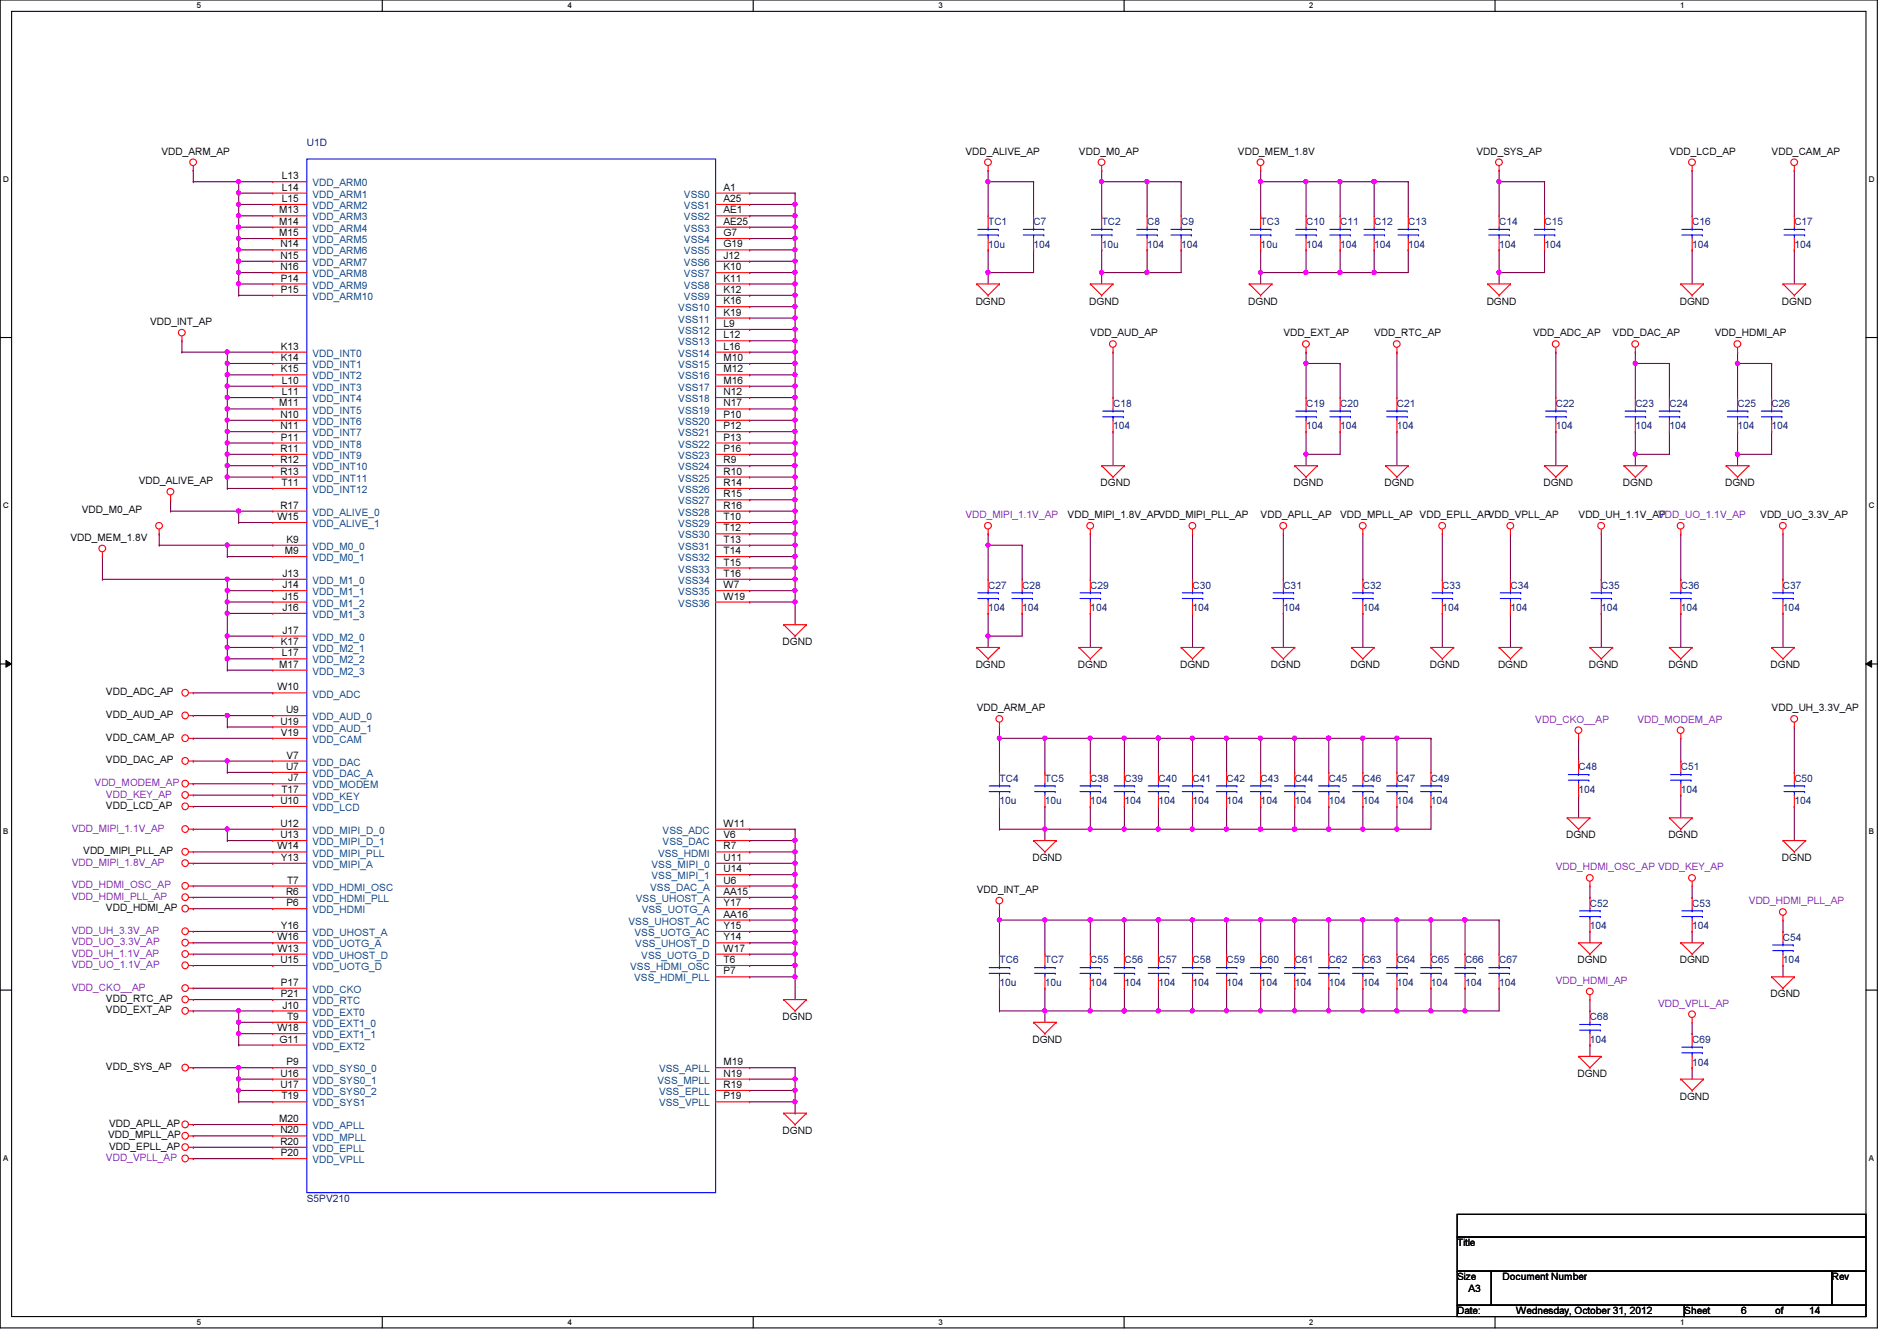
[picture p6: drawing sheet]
<svg xmlns="http://www.w3.org/2000/svg" width="297mm" height="210mm" viewBox="0 0 297 210" stroke-linecap="round" stroke-linejoin="round" font-family="sans-serif">
<defs><g id="words">
<g font-size="1.6" fill="#000080">
<text x="48" y="22.8">U1D</text>
<text x="154.7" y="35.2">TC1</text>
<text x="161.8" y="35.2">C7</text>
<text x="172.5" y="35.2">TC2</text>
<text x="179.6" y="35.2">C8</text>
<text x="185" y="35.2">C9</text>
<text x="197.4" y="35.2">TC3</text>
<text x="204.5" y="35.2">C10</text>
<text x="209.8" y="35.2">C11</text>
<text x="215.2" y="35.2">C12</text>
<text x="220.5" y="35.2">C13</text>
<text x="234.7" y="35.2">C14</text>
<text x="241.8" y="35.2">C15</text>
<text x="265" y="35.2">C16</text>
<text x="281" y="35.2">C17</text>
<text x="154.7" y="38.8">10u</text>
<text x="161.8" y="38.8">104</text>
<text x="172.5" y="38.8">10u</text>
<text x="179.6" y="38.8">104</text>
<text x="185" y="38.8">104</text>
<text x="197.4" y="38.8">10u</text>
<text x="204.5" y="38.8">104</text>
<text x="209.8" y="38.8">104</text>
<text x="215.2" y="38.8">104</text>
<text x="220.5" y="38.8">104</text>
<text x="234.7" y="38.8">104</text>
<text x="241.8" y="38.8">104</text>
<text x="265" y="38.8">104</text>
<text x="281" y="38.8">104</text>
<text x="174.3" y="63.7">C18</text>
<text x="204.5" y="63.7">C19</text>
<text x="209.8" y="63.7">C20</text>
<text x="218.7" y="63.7">C21</text>
<text x="243.6" y="63.7">C22</text>
<text x="256.1" y="63.7">C23</text>
<text x="261.4" y="63.7">C24</text>
<text x="272.1" y="63.7">C25</text>
<text x="277.4" y="63.7">C26</text>
<text x="174.3" y="67.2">104</text>
<text x="204.5" y="67.2">104</text>
<text x="209.8" y="67.2">104</text>
<text x="218.7" y="67.2">104</text>
<text x="243.6" y="67.2">104</text>
<text x="256.1" y="67.2">104</text>
<text x="261.4" y="67.2">104</text>
<text x="272.1" y="67.2">104</text>
<text x="277.4" y="67.2">104</text>
<text x="154.7" y="92.1">C27</text>
<text x="154.7" y="95.7">104</text>
<text x="160.1" y="92.1">C28</text>
<text x="160.1" y="95.7">104</text>
<text x="170.7" y="92.1">C29</text>
<text x="170.7" y="95.7">104</text>
<text x="186.7" y="92.1">C30</text>
<text x="186.7" y="95.7">104</text>
<text x="201" y="92.1">C31</text>
<text x="201" y="95.7">104</text>
<text x="213.4" y="92.1">C32</text>
<text x="213.4" y="95.7">104</text>
<text x="225.8" y="92.1">C33</text>
<text x="225.8" y="95.7">104</text>
<text x="236.5" y="92.1">C34</text>
<text x="236.5" y="95.7">104</text>
<text x="250.7" y="92.1">C35</text>
<text x="250.7" y="95.7">104</text>
<text x="263.2" y="92.1">C36</text>
<text x="263.2" y="95.7">104</text>
<text x="279.2" y="92.1">C37</text>
<text x="279.2" y="95.7">104</text>
<text x="156.5" y="122.3">TC4</text>
<text x="156.5" y="125.9">10u</text>
<text x="163.6" y="122.3">TC5</text>
<text x="163.6" y="125.9">10u</text>
<text x="170.7" y="122.3">C38</text>
<text x="170.7" y="125.9">104</text>
<text x="176.1" y="122.3">C39</text>
<text x="176.1" y="125.9">104</text>
<text x="181.4" y="122.3">C40</text>
<text x="181.4" y="125.9">104</text>
<text x="186.7" y="122.3">C41</text>
<text x="186.7" y="125.9">104</text>
<text x="192.1" y="122.3">C42</text>
<text x="192.1" y="125.9">104</text>
<text x="197.4" y="122.3">C43</text>
<text x="197.4" y="125.9">104</text>
<text x="202.7" y="122.3">C44</text>
<text x="202.7" y="125.9">104</text>
<text x="208.1" y="122.3">C45</text>
<text x="208.1" y="125.9">104</text>
<text x="213.4" y="122.3">C46</text>
<text x="213.4" y="125.9">104</text>
<text x="218.7" y="122.3">C47</text>
<text x="218.7" y="125.9">104</text>
<text x="224.1" y="122.3">C49</text>
<text x="224.1" y="125.9">104</text>
<text x="247.2" y="120.6">C48</text>
<text x="247.2" y="124.1">104</text>
<text x="263.2" y="120.6">C51</text>
<text x="263.2" y="124.1">104</text>
<text x="281" y="122.3">C50</text>
<text x="281" y="125.9">104</text>
<text x="249" y="141.9">C52</text>
<text x="265" y="141.9">C53</text>
<text x="249" y="145.5">104</text>
<text x="265" y="145.5">104</text>
<text x="279.2" y="147.2">C54</text>
<text x="156.5" y="150.8">TC6</text>
<text x="156.5" y="154.3">10u</text>
<text x="163.6" y="150.8">TC7</text>
<text x="163.6" y="154.3">10u</text>
<text x="170.7" y="150.8">C55</text>
<text x="170.7" y="154.3">104</text>
<text x="176.1" y="150.8">C56</text>
<text x="176.1" y="154.3">104</text>
<text x="181.4" y="150.8">C57</text>
<text x="181.4" y="154.3">104</text>
<text x="186.7" y="150.8">C58</text>
<text x="186.7" y="154.3">104</text>
<text x="192.1" y="150.8">C59</text>
<text x="192.1" y="154.3">104</text>
<text x="197.4" y="150.8">C60</text>
<text x="197.4" y="154.3">104</text>
<text x="202.7" y="150.8">C61</text>
<text x="202.7" y="154.3">104</text>
<text x="208.1" y="150.8">C62</text>
<text x="208.1" y="154.3">104</text>
<text x="213.4" y="150.8">C63</text>
<text x="213.4" y="154.3">104</text>
<text x="218.7" y="150.8">C64</text>
<text x="218.7" y="154.3">104</text>
<text x="224.1" y="150.8">C65</text>
<text x="224.1" y="154.3">104</text>
<text x="229.4" y="150.8">C66</text>
<text x="229.4" y="154.3">104</text>
<text x="234.7" y="150.8">C67</text>
<text x="234.7" y="154.3">104</text>
<text x="279.2" y="150.8">104</text>
<text x="249" y="159.7">C68</text>
<text x="249" y="163.2">104</text>
<text x="265" y="163.2">C69</text>
<text x="265" y="166.8">104</text>
<text x="48" y="188.1">S5PV210</text>
</g>
<g font-size="1.6">
<text x="25.3" y="24.2">VDD_ARM_AP</text>
<text x="44.2" y="28.1">L13</text>
<text x="44.2" y="29.8">L14</text>
<text x="113.3" y="29.8">A1</text>
<text x="151.2" y="24.2">VDD_ALIVE_AP</text>
<text x="168.9" y="24.2">VDD_M0_AP</text>
<text x="193.8" y="24.2">VDD_MEM_1.8V</text>
<text x="231.2" y="24.2">VDD_SYS_AP</text>
<text x="261.4" y="24.2">VDD_LCD_AP</text>
<text x="277.4" y="24.2">VDD_CAM_AP</text>
<text x="43.7" y="33.4">M13</text>
<text x="43.7" y="35.2">M14</text>
<text x="44.2" y="31.6">L15</text>
<text x="113.3" y="31.6">A25</text>
<text x="113.3" y="33.4">AE1</text>
<text x="113.3" y="35.2">AE25</text>
<text x="43.7" y="37">M15</text>
<text x="43.9" y="38.7">N14</text>
<text x="43.9" y="40.5">N15</text>
<text x="113.3" y="37">G7</text>
<text x="113.3" y="38.7">G19</text>
<text x="113.3" y="40.5">J12</text>
<text x="43.9" y="42.3">N16</text>
<text x="44" y="44.1">P14</text>
<text x="44" y="45.8">P15</text>
<text x="113.3" y="42.3">K10</text>
<text x="113.3" y="44.1">K11</text>
<text x="113.3" y="45.8">K12</text>
<text x="113.3" y="47.6">K16</text>
<text x="152.8" y="47.7">DGND</text>
<text x="170.6" y="47.7">DGND</text>
<text x="195.4" y="47.7">DGND</text>
<text x="232.8" y="47.7">DGND</text>
<text x="263" y="47.7">DGND</text>
<text x="279" y="47.7">DGND</text>
<text x="23.5" y="50.9">VDD_INT_AP</text>
<text x="113.3" y="49.4">K19</text>
<text x="113.3" y="51.2">L9</text>
<text x="113.3" y="53">L12</text>
<text x="170.7" y="52.7">VDD_AUD_AP</text>
<text x="201" y="52.7">VDD_EXT_AP</text>
<text x="215.2" y="52.7">VDD_RTC_AP</text>
<text x="240.1" y="52.7">VDD_ADC_AP</text>
<text x="252.5" y="52.7">VDD_DAC_AP</text>
<text x="268.5" y="52.7">VDD_HDMI_AP</text>
<text x="44" y="54.7">K13</text>
<text x="44" y="56.5">K14</text>
<text x="44" y="58.3">K15</text>
<text x="113.3" y="54.7">L16</text>
<text x="113.3" y="56.5">M10</text>
<text x="113.3" y="58.3">M12</text>
<text x="43.7" y="63.6">M11</text>
<text x="43.9" y="65.4">N10</text>
<text x="44.2" y="60.1">L10</text>
<text x="44.2" y="61.8">L11</text>
<text x="113.3" y="60.1">M16</text>
<text x="113.3" y="61.8">N12</text>
<text x="113.3" y="63.6">N17</text>
<text x="113.3" y="65.4">P10</text>
<text x="43.9" y="67.2">N11</text>
<text x="43.9" y="70.7">R11</text>
<text x="44" y="69">P11</text>
<text x="113.3" y="67.2">P12</text>
<text x="113.3" y="69">P13</text>
<text x="113.3" y="70.7">P16</text>
<text x="21.7" y="75.8">VDD_ALIVE_AP</text>
<text x="43.9" y="72.5">R12</text>
<text x="43.9" y="74.3">R13</text>
<text x="44.1" y="76.1">T11</text>
<text x="113.3" y="72.5">R9</text>
<text x="113.3" y="74.3">R10</text>
<text x="113.3" y="76.1">R14</text>
<text x="113.3" y="77.9">R15</text>
<text x="172.3" y="76.1">DGND</text>
<text x="202.6" y="76.1">DGND</text>
<text x="216.8" y="76.1">DGND</text>
<text x="241.7" y="76.1">DGND</text>
<text x="254.1" y="76.1">DGND</text>
<text x="270.1" y="76.1">DGND</text>
<text x="12.8" y="80.2">VDD_M0_AP</text>
<text x="43.4" y="81.4">W15</text>
<text x="43.9" y="79.6">R17</text>
<text x="113.3" y="79.6">R16</text>
<text x="113.3" y="81.4">T10</text>
<text x="113.3" y="83.2">T12</text>
<text x="167.2" y="81.1">VDD_MIPI_1.8V_APVDD_MIPI_PLL_AP</text>
<text x="197.4" y="81.1">VDD_APLL_AP</text>
<text x="209.8" y="81.1">VDD_MPLL_AP VDD_EPLL_APVDD_VPLL_AP</text>
<text x="247.2" y="81.1">VDD_UH_1.1V_AP</text>
<text x="275.6" y="81.1">VDD_UO_3.3V_AP</text>
<text x="11" y="84.7">VDD_MEM_1.8V</text>
<text x="44.6" y="86.7">M9</text>
<text x="44.9" y="85">K9</text>
<text x="113.3" y="85">T13</text>
<text x="113.3" y="86.7">T14</text>
<text x="113.3" y="88.5">T15</text>
<text x="44.2" y="90.3">J13</text>
<text x="44.2" y="92.1">J14</text>
<text x="44.2" y="93.9">J15</text>
<text x="44.2" y="95.6">J16</text>
<text x="113.3" y="90.3">T16</text>
<text x="113.3" y="92.1">W7</text>
<text x="113.3" y="93.9">W19</text>
<text x="44" y="101">K17</text>
<text x="44.2" y="99.2">J17</text>
<text x="122.6" y="101">DGND</text>
<text x="43.7" y="104.5">M17</text>
<text x="44.2" y="102.7">L17</text>
<text x="152.8" y="104.6">DGND</text>
<text x="168.8" y="104.6">DGND</text>
<text x="184.8" y="104.6">DGND</text>
<text x="199" y="104.6">DGND</text>
<text x="211.5" y="104.6">DGND</text>
<text x="223.9" y="104.6">DGND</text>
<text x="234.6" y="104.6">DGND</text>
<text x="248.8" y="104.6">DGND</text>
<text x="261.2" y="104.6">DGND</text>
<text x="277.2" y="104.6">DGND</text>
<text x="16.6" y="112.4">VDD_AUD_AP</text>
<text x="16.6" y="108.8">VDD_ADC_AP</text>
<text x="43.4" y="108.1">W10</text>
<text x="43.9" y="113.4">U19</text>
<text x="44.8" y="111.6">U9</text>
<text x="152.9" y="111.3">VDD_ARM_AP</text>
<text x="277.4" y="111.3">VDD_UH_3.3V_AP</text>
<text x="16.6" y="116">VDD_CAM_AP</text>
<text x="16.6" y="119.5">VDD_DAC_AP</text>
<text x="44" y="115.2">V19</text>
<text x="44.9" y="118.7">V7</text>
<text x="43.9" y="125.9">U10</text>
<text x="44.1" y="124.1">T17</text>
<text x="44.8" y="120.5">U7</text>
<text x="45.1" y="122.3">J7</text>
<text x="16.6" y="126.6">VDD_LCD_AP</text>
<text x="43.9" y="129.4">U12</text>
<text x="43.9" y="131.2">U13</text>
<text x="113.3" y="129.4">W11</text>
<text x="113.3" y="131.2">V6</text>
<text x="245.2" y="131.2">DGND</text>
<text x="261.2" y="131.2">DGND</text>
<text x="13" y="133.7">VDD_MIPI_PLL_AP</text>
<text x="43.4" y="133">W14</text>
<text x="44" y="134.7">Y13</text>
<text x="113.3" y="133">R7</text>
<text x="113.3" y="134.7">U11</text>
<text x="113.3" y="136.5">U14</text>
<text x="161.7" y="134.8">DGND</text>
<text x="279" y="134.8">DGND</text>
<text x="16.6" y="142.6">VDD_HDMI_AP</text>
<text x="44.8" y="140.1">R6</text>
<text x="44.9" y="141.9">P6</text>
<text x="45" y="138.3">T7</text>
<text x="113.3" y="140.1">AA15</text>
<text x="113.3" y="141.9">Y17</text>
<text x="113.3" y="143.6">AA16</text>
<text x="113.3" y="138.3">U6</text>
<text x="152.9" y="139.8">VDD_INT_AP</text>
<text x="43.4" y="147.2">W16</text>
<text x="43.4" y="149">W13</text>
<text x="44" y="145.4">Y16</text>
<text x="113.3" y="145.4">Y15</text>
<text x="113.3" y="147.2">Y14</text>
<text x="113.3" y="149">W17</text>
<text x="43.9" y="150.7">U15</text>
<text x="44" y="154.3">P17</text>
<text x="113.3" y="152.5">P7</text>
<text x="113.3" y="150.7">T6</text>
<text x="247" y="150.8">DGND</text>
<text x="263" y="150.8">DGND</text>
<text x="16.6" y="158.6">VDD_EXT_AP</text>
<text x="16.6" y="156.8">VDD_RTC_AP</text>
<text x="43.4" y="161.4">W18</text>
<text x="44" y="156.1">P21</text>
<text x="44.2" y="157.9">J10</text>
<text x="45" y="159.6">T9</text>
<text x="122.6" y="159.7">DGND</text>
<text x="277.2" y="156.1">DGND</text>
<text x="16.6" y="167.5">VDD_SYS_AP</text>
<text x="43.8" y="163.2">G11</text>
<text x="44.9" y="166.8">P9</text>
<text x="113.3" y="166.8">M19</text>
<text x="161.7" y="163.2">DGND</text>
<text x="43.9" y="168.5">U16</text>
<text x="43.9" y="170.3">U17</text>
<text x="44.1" y="172.1">T19</text>
<text x="113.3" y="172.1">P19</text>
<text x="113.3" y="168.5">N19</text>
<text x="113.3" y="170.3">R19</text>
<text x="247" y="168.6">DGND</text>
<text x="263" y="172.1">DGND</text>
<text x="16.9" y="178.2">VDD_MPLL_AP</text>
<text x="17.1" y="176.4">VDD_APLL_AP</text>
<text x="17.1" y="180">VDD_EPLL_AP</text>
<text x="43.7" y="175.6">M20</text>
<text x="43.9" y="177.4">N20</text>
<text x="43.9" y="179.2">R20</text>
<text x="122.6" y="177.5">DGND</text>
<text x="44" y="181">P20</text>
<text x="228.2" y="195.1">Title</text>
<text x="228.2" y="200.4">Size</text>
<text x="230" y="202.2">A3</text>
<text x="235.3" y="200.4">Document Number</text>
<text x="286.8" y="200.4">Rev</text>
<text x="228.2" y="205.7">Date:</text>
<text x="237.4" y="205.7">Wednesday, October 31, 2012</text>
<text x="263.7" y="205.7">Sheet</text>
<text x="272.6" y="205.7">6</text>
<text x="278" y="205.7">of</text>
<text x="283.3" y="205.7">14</text>
</g>
<g font-size="1.6" fill="#004080">
<text x="48.9" y="29.2">VDD_ARM0</text>
<text x="48.9" y="30.9">VDD_ARM1</text>
<text x="48.9" y="32.7">VDD_ARM2</text>
<text x="48.9" y="34.5">VDD_ARM3</text>
<text x="107.1" y="30.9">VSS0</text>
<text x="107.1" y="32.7">VSS1</text>
<text x="107.1" y="34.5">VSS2</text>
<text x="48.9" y="36.3">VDD_ARM4</text>
<text x="48.9" y="38.1">VDD_ARM5</text>
<text x="48.9" y="39.8">VDD_ARM6</text>
<text x="48.9" y="41.6">VDD_ARM7</text>
<text x="107.1" y="36.3">VSS3</text>
<text x="107.1" y="38.1">VSS4</text>
<text x="107.1" y="39.8">VSS5</text>
<text x="107.1" y="41.6">VSS6</text>
<text x="48.9" y="43.4">VDD_ARM8</text>
<text x="48.9" y="45.2">VDD_ARM9</text>
<text x="48.9" y="46.9">VDD_ARM10</text>
<text x="107.1" y="43.4">VSS7</text>
<text x="107.1" y="45.2">VSS8</text>
<text x="107.1" y="46.9">VSS9</text>
<text x="106.2" y="48.7">VSS10</text>
<text x="106.2" y="50.5">VSS11</text>
<text x="106.2" y="52.3">VSS12</text>
<text x="48.9" y="55.8">VDD_INT0</text>
<text x="48.9" y="57.6">VDD_INT1</text>
<text x="48.9" y="59.4">VDD_INT2</text>
<text x="106.2" y="54.1">VSS13</text>
<text x="106.2" y="55.8">VSS14</text>
<text x="106.2" y="57.6">VSS15</text>
<text x="106.2" y="59.4">VSS16</text>
<text x="48.9" y="61.2">VDD_INT3</text>
<text x="48.9" y="62.9">VDD_INT4</text>
<text x="48.9" y="64.7">VDD_INT5</text>
<text x="106.2" y="61.2">VSS17</text>
<text x="106.2" y="62.9">VSS18</text>
<text x="106.2" y="64.7">VSS19</text>
<text x="48.9" y="66.5">VDD_INT6</text>
<text x="48.9" y="68.3">VDD_INT7</text>
<text x="48.9" y="70.1">VDD_INT8</text>
<text x="48.9" y="71.8">VDD_INT9</text>
<text x="106.2" y="66.5">VSS20</text>
<text x="106.2" y="68.3">VSS21</text>
<text x="106.2" y="70.1">VSS22</text>
<text x="106.2" y="71.8">VSS23</text>
<text x="48.9" y="73.6">VDD_INT10</text>
<text x="48.9" y="75.4">VDD_INT11</text>
<text x="48.9" y="77.2">VDD_INT12</text>
<text x="106.2" y="73.6">VSS24</text>
<text x="106.2" y="75.4">VSS25</text>
<text x="106.2" y="77.2">VSS26</text>
<text x="48.9" y="80.7">VDD_ALIVE_0</text>
<text x="48.9" y="82.5">VDD_ALIVE_1</text>
<text x="106.2" y="79">VSS27</text>
<text x="106.2" y="80.7">VSS28</text>
<text x="106.2" y="82.5">VSS29</text>
<text x="48.9" y="86.1">VDD_M0_0</text>
<text x="48.9" y="87.8">VDD_M0_1</text>
<text x="106.2" y="84.3">VSS30</text>
<text x="106.2" y="86.1">VSS31</text>
<text x="106.2" y="87.8">VSS32</text>
<text x="106.2" y="89.6">VSS33</text>
<text x="48.9" y="91.4">VDD_M1_0</text>
<text x="48.9" y="93.2">VDD_M1_1</text>
<text x="48.9" y="95">VDD_M1_2</text>
<text x="106.2" y="91.4">VSS34</text>
<text x="106.2" y="93.2">VSS35</text>
<text x="106.2" y="95">VSS36</text>
<text x="48.9" y="96.7">VDD_M1_3</text>
<text x="48.9" y="100.3">VDD_M2_0</text>
<text x="48.9" y="102.1">VDD_M2_1</text>
<text x="48.9" y="103.8">VDD_M2_2</text>
<text x="48.9" y="105.6">VDD_M2_3</text>
<text x="48.9" y="112.7">VDD_AUD_0</text>
<text x="48.9" y="109.2">VDD_ADC</text>
<text x="48.9" y="114.5">VDD_AUD_1</text>
<text x="48.9" y="116.3">VDD_CAM</text>
<text x="48.9" y="119.8">VDD_DAC</text>
<text x="48.9" y="125.2">VDD_KEY</text>
<text x="48.9" y="123.4">VDD_MODEM</text>
<text x="48.9" y="121.6">VDD_DAC_A</text>
<text x="48.9" y="127">VDD_LCD</text>
<text x="48.9" y="130.5">VDD_MIPI_D_0</text>
<text x="103.8" y="130.5">VSS_ADC</text>
<text x="48.9" y="132.3">VDD_MIPI_D_1</text>
<text x="48.9" y="134.1">VDD_MIPI_PLL</text>
<text x="48.9" y="135.8">VDD_MIPI_A</text>
<text x="102" y="135.8">VSS_MIPI_0</text>
<text x="102" y="137.6">VSS_MIPI_1</text>
<text x="103" y="134.1">VSS_HDMI</text>
<text x="103.8" y="132.3">VSS_DAC</text>
<text x="48.9" y="143">VDD_HDMI</text>
<text x="48.9" y="141.2">VDD_HDMI_PLL</text>
<text x="48.9" y="139.4">VDD_HDMI_OSC</text>
<text x="99.6" y="141.2">VSS_UHOST_A</text>
<text x="100.5" y="143">VSS_UOTG_A</text>
<text x="101.8" y="139.4">VSS_DAC_A</text>
<text x="48.9" y="146.5">VDD_UHOST_A</text>
<text x="48.9" y="148.3">VDD_UOTG_A</text>
<text x="98.4" y="144.7">VSS_UHOST_AC</text>
<text x="99.4" y="146.5">VSS_UOTG_AC</text>
<text x="99.5" y="148.3">VSS_UHOST_D</text>
<text x="48.9" y="150.1">VDD_UHOST_D</text>
<text x="48.9" y="151.8">VDD_UOTG_D</text>
<text x="48.9" y="155.4">VDD_CKO</text>
<text x="98.7" y="151.8">VSS_HDMI_OSC</text>
<text x="99.3" y="153.6">VSS_HDMI_PLL</text>
<text x="100.4" y="150.1">VSS_UOTG_D</text>
<text x="48.9" y="157.2">VDD_RTC</text>
<text x="48.9" y="159">VDD_EXT0</text>
<text x="48.9" y="160.7">VDD_EXT1_0</text>
<text x="48.9" y="167.9">VDD_SYS0_0</text>
<text x="48.9" y="162.5">VDD_EXT1_1</text>
<text x="48.9" y="164.3">VDD_EXT2</text>
<text x="103.2" y="167.9">VSS_APLL</text>
<text x="48.9" y="169.6">VDD_SYS0_1</text>
<text x="48.9" y="171.4">VDD_SYS0_2</text>
<text x="48.9" y="173.2">VDD_SYS1</text>
<text x="103" y="169.6">VSS_MPLL</text>
<text x="103.2" y="173.2">VSS_VPLL</text>
<text x="103.2" y="171.4">VSS_EPLL</text>
<text x="48.9" y="176.7">VDD_APLL</text>
<text x="48.9" y="178.5">VDD_MPLL</text>
<text x="48.9" y="180.3">VDD_EPLL</text>
<text x="48.9" y="182.1">VDD_VPLL</text>
</g>
<g font-size="1.6" fill="#8000ff">
<text x="151.2" y="81.1">VDD_MIPI_1.1V_AP</text>
<text x="259.6" y="81.1">VDD_UO_1.1V_AP</text>
<text x="240.4" y="113.1">VDD_CKO__AP</text>
<text x="256.4" y="113.1">VDD_MODEM_AP</text>
<text x="14.8" y="123.1">VDD_MODEM_AP</text>
<text x="16.6" y="124.8">VDD_KEY_AP</text>
<text x="11.3" y="130.2">VDD_MIPI_1.1V_AP</text>
<text x="11.3" y="135.5">VDD_MIPI_1.8V_AP</text>
<text x="243.6" y="136.2">VDD_HDMI_OSC_AP VDD_KEY_AP</text>
<text x="11.3" y="139.1">VDD_HDMI_OSC_AP</text>
<text x="11.3" y="140.8">VDD_HDMI_PLL_AP</text>
<text x="273.9" y="141.6">VDD_HDMI_PLL_AP</text>
<text x="11.3" y="146.2">VDD_UH_3.3V_AP</text>
<text x="11.3" y="148">VDD_UO_3.3V_AP</text>
<text x="11.3" y="149.7">VDD_UH_1.1V_AP</text>
<text x="11.3" y="151.5">VDD_UO_1.1V_AP</text>
<text x="11.3" y="155.1">VDD_CKO__AP</text>
<text x="243.6" y="154">VDD_HDMI_AP</text>
<text x="259.6" y="157.6">VDD_VPLL_AP</text>
<text x="16.6" y="181.7">VDD_VPLL_AP</text>
</g>
<g font-size="1.3">
<text x="30.8" y="1.3">5</text>
<text x="88.9" y="1.3">4</text>
<text x="146.9" y="1.3">3</text>
<text x="205" y="1.3">2</text>
<text x="263.1" y="1.3">1</text>
<text x=".5" y="28.4">D</text>
<text x="292.6" y="28.4">D</text>
<text x=".5" y="79.5">C</text>
<text x="292.6" y="79.5">C</text>
<text x=".5" y="130.6">B</text>
<text x="292.6" y="130.6">B</text>
<text x=".5" y="181.7">A</text>
<text x="292.6" y="181.7">A</text>
<text x="30.8" y="207.4">5</text>
<text x="88.9" y="207.4">4</text>
<text x="146.9" y="207.4">3</text>
<text x="205" y="207.4">2</text>
<text x="263.1" y="207.4">1</text>
</g>
</g></defs>
<path d="M0 0h294v207.9h-294zM1.8 1.8h290.4v204.3h-290.4z" fill="none" stroke="#000" stroke-width=".17"/>
<g fill="#fff">
<path d="M30.8 .2h.7v1.4h-.7z"/>
<path d="M30.8 206.2h.7v1.4h-.7z"/>
</g>
<path d="M59.9 0v1.8M59.9 206.1v1.8" fill="none" stroke="#000" stroke-width=".17"/>
<g fill="#fff">
<path d="M88.9 .2h.6v1.4h-.6z"/>
<path d="M88.9 206.2h.6v1.4h-.6z"/>
</g>
<path d="M117.9 0v1.8M117.9 206.1v1.8" fill="none" stroke="#000" stroke-width=".17"/>
<g fill="#fff">
<path d="M146.9 .2h.7v1.4h-.7z"/>
<path d="M146.9 206.2h.7v1.4h-.7z"/>
</g>
<path d="M176 0v1.8M176 206.1v1.8" fill="none" stroke="#000" stroke-width=".17"/>
<g fill="#fff">
<path d="M205 .2h.7v1.4h-.7z"/>
<path d="M205 206.2h.7v1.4h-.7z"/>
</g>
<path d="M234.1 0v1.8M234.1 206.1v1.8" fill="none" stroke="#000" stroke-width=".17"/>
<g fill="#fff">
<path d="M263.1 .2h.7v1.4h-.7z"/>
<path d="M263.1 206.2h.7v1.4h-.7z"/>
<path d="M.5 27.3h.9v1.4h-.9z"/>
<path d="M292.6 27.3h.9v1.4h-.9z"/>
<path d="M.5 78.4h.9v1.4h-.9z"/>
<path d="M292.6 78.4h.9v1.4h-.9z"/>
</g>
<path d="M0 52.8h1.8M292.2 52.8h1.8" fill="none" stroke="#000" stroke-width=".17"/>
<g fill="#fff">
<path d="M.5 129.5h.8v1.4h-.8z"/>
<path d="M292.6 129.5h.9v1.4h-.9z"/>
</g>
<path d="M0 103.9h1.8M292.2 103.9h1.8" fill="none" stroke="#000" stroke-width=".17"/>
<path d="M.9 103.4l.9 .5-.9 .5zM292.2 103.9l.9-.5v1z" fill="#000"/>
<path d="M.9 103.4l.9 .5-.9 .5zM292.2 103.9l.9-.5v1z" fill="none" stroke="#000" stroke-width=".16"/>
<g fill="#fff">
<path d="M.5 180.5h.8v1.4h-.8z"/>
<path d="M292.6 180.5h.9v1.4h-.9z"/>
</g>
<path d="M0 155h1.8M292.2 155h1.8" fill="none" stroke="#000" stroke-width=".17"/>
<g fill="none" stroke="#800040" stroke-width=".17">
<path d="M37.4 28.4h.1M37.4 30.2h.1M37.4 32h.1M37.4 33.8h.1M37.4 35.6h.1M37.4 37.3h.1M37.4 39.1h.1M37.4 28.4h5.3M37.4 30.2h5.3M37.4 32h5.3M37.4 33.8h5.3M37.4 35.6h5.3"/>
<path d="M37.4 37.3h5.3M37.4 39.1h5.3M35.6 55.1h.1M35.6 56.9h.1M35.6 58.7h.1M35.6 55.1h7.1M35.6 56.9h7.1M35.6 58.7h7.1M37.4 40.9h.1M37.4 42.7h.1M37.4 44.4h.1M37.4 46.2h.1"/>
<path d="M37.4 40.9h5.3M37.4 42.7h5.3M37.4 44.4h5.3M37.4 46.2h5.3M35.6 60.5h.1M35.6 62.2h.1M35.6 60.5h7.1M35.6 62.2h7.1"/>
</g>
<circle cx="35.6" cy="62.2" r=".32" fill="#f0f"/>
<circle cx="35.6" cy="62.2" r=".32" fill="none" stroke="#f0f" stroke-width=".17"/>
<path d="M35.6 64h.1M35.6 65.8h.1M35.6 67.6h.1M35.6 64h7.1M35.6 65.8h7.1M35.6 67.6h7.1" fill="none" stroke="#800040" stroke-width=".17"/>
<circle cx="35.6" cy="67.5" r=".32" fill="#f0f"/>
<circle cx="35.6" cy="67.5" r=".32" fill="none" stroke="#f0f" stroke-width=".17"/>
<path d="M35.6 69.3h.1M35.6 69.3h7.1" fill="none" stroke="#800040" stroke-width=".17"/>
<circle cx="35.6" cy="69.3" r=".32" fill="#f0f"/>
<circle cx="35.6" cy="69.3" r=".32" fill="none" stroke="#f0f" stroke-width=".17"/>
<path d="M37.4 28.4h.1M37.4 28.4v1.8M35.6 71.1h.1M35.6 72.9h.1M35.6 74.7h.1M35.6 76.5h.1M35.6 71.1h7.1M35.6 72.9h7.1M35.6 74.7h7.1M35.6 76.5h7.1" fill="none" stroke="#800040" stroke-width=".17"/>
<circle cx="37.4" cy="28.4" r=".32" fill="#f0f"/>
<circle cx="37.4" cy="28.4" r=".32" fill="none" stroke="#f0f" stroke-width=".17"/>
<path d="M37.4 33.8h.1M37.4 33.8v1.8" fill="none" stroke="#800040" stroke-width=".17"/>
<circle cx="37.4" cy="33.8" r=".32" fill="#f0f"/>
<circle cx="37.4" cy="33.8" r=".32" fill="none" stroke="#f0f" stroke-width=".17"/>
<path d="M37.4 32h.1M37.4 32v1.8" fill="none" stroke="#800040" stroke-width=".17"/>
<circle cx="37.4" cy="32" r=".32" fill="#f0f"/>
<circle cx="37.4" cy="32" r=".32" fill="none" stroke="#f0f" stroke-width=".17"/>
<path d="M37.4 44.4h.1M37.4 44.4v1.8" fill="none" stroke="#800040" stroke-width=".17"/>
<circle cx="37.4" cy="44.4" r=".32" fill="#f0f"/>
<circle cx="37.4" cy="44.4" r=".32" fill="none" stroke="#f0f" stroke-width=".17"/>
<path d="M37.4 30.2h.1M37.4 30.2v1.8" fill="none" stroke="#800040" stroke-width=".17"/>
<circle cx="37.4" cy="30.2" r=".32" fill="#f0f"/>
<circle cx="37.4" cy="30.2" r=".32" fill="none" stroke="#f0f" stroke-width=".17"/>
<path d="M37.4 42.7h.1M37.4 42.7v1.7" fill="none" stroke="#800040" stroke-width=".17"/>
<circle cx="37.4" cy="42.6" r=".32" fill="#f0f"/>
<circle cx="37.4" cy="42.6" r=".32" fill="none" stroke="#f0f" stroke-width=".17"/>
<path d="M37.4 40.9h.1M37.4 40.9v1.8" fill="none" stroke="#800040" stroke-width=".17"/>
<circle cx="37.4" cy="40.9" r=".32" fill="#f0f"/>
<circle cx="37.4" cy="40.9" r=".32" fill="none" stroke="#f0f" stroke-width=".17"/>
<path d="M37.4 39.1h.1M37.4 39.1v1.8" fill="none" stroke="#800040" stroke-width=".17"/>
<circle cx="37.4" cy="39.1" r=".32" fill="#f0f"/>
<circle cx="37.4" cy="39.1" r=".32" fill="none" stroke="#f0f" stroke-width=".17"/>
<path d="M37.4 37.3h.1M37.4 37.3v1.8" fill="none" stroke="#800040" stroke-width=".17"/>
<circle cx="37.4" cy="37.3" r=".32" fill="#f0f"/>
<circle cx="37.4" cy="37.3" r=".32" fill="none" stroke="#f0f" stroke-width=".17"/>
<path d="M37.4 35.6h.1M37.4 35.6v1.7" fill="none" stroke="#800040" stroke-width=".17"/>
<circle cx="37.4" cy="35.5" r=".32" fill="#f0f"/>
<circle cx="37.4" cy="35.5" r=".32" fill="none" stroke="#f0f" stroke-width=".17"/>
<path d="M30.3 26.7h.1M30.3 28.4h.1M30.3 26.7v1.7M30.3 28.4h7.1M35.6 55.1h.1M35.6 55.1v1.8" fill="none" stroke="#800040" stroke-width=".17"/>
<circle cx="35.6" cy="56.9" r=".32" fill="#f0f"/>
<circle cx="35.6" cy="56.9" r=".32" fill="none" stroke="#f0f" stroke-width=".17"/>
<circle cx="35.6" cy="55.1" r=".32" fill="#f0f"/>
<circle cx="35.6" cy="55.1" r=".32" fill="none" stroke="#f0f" stroke-width=".17"/>
<path d="M35.6 72.9h.1M35.6 72.9v1.8" fill="none" stroke="#800040" stroke-width=".17"/>
<circle cx="35.6" cy="72.9" r=".32" fill="#f0f"/>
<circle cx="35.6" cy="72.9" r=".32" fill="none" stroke="#f0f" stroke-width=".17"/>
<path d="M35.6 56.9h.1M35.6 56.9v1.8M35.6 71.1h.1M35.6 71.1v1.8" fill="none" stroke="#800040" stroke-width=".17"/>
<circle cx="35.6" cy="71.1" r=".32" fill="#f0f"/>
<circle cx="35.6" cy="71.1" r=".32" fill="none" stroke="#f0f" stroke-width=".17"/>
<path d="M35.6 58.7h.1M35.6 58.7v1.8M35.6 62.2h.1M35.6 62.2v1.8" fill="none" stroke="#800040" stroke-width=".17"/>
<circle cx="35.6" cy="58.6" r=".32" fill="#f0f"/>
<circle cx="35.6" cy="58.6" r=".32" fill="none" stroke="#f0f" stroke-width=".17"/>
<path d="M35.6 69.3h.1M35.6 64h.1M35.6 64v1.8M35.6 69.3v1.8" fill="none" stroke="#800040" stroke-width=".17"/>
<circle cx="35.6" cy="64" r=".32" fill="#f0f"/>
<circle cx="35.6" cy="64" r=".32" fill="none" stroke="#f0f" stroke-width=".17"/>
<path d="M28.5 53.3h.1M28.5 55.1h.1M28.5 53.3v1.8M28.5 55.1h7.1M24.9 85.3h.1M24.9 83.6h.1M24.9 85.3h10.7M24.9 83.6v1.7M35.6 87.1h.1M35.6 85.3h.1M35.6 87.1h7.1M35.6 85.3v1.8" fill="none" stroke="#800040" stroke-width=".17"/>
<circle cx="35.6" cy="85.3" r=".32" fill="#f0f"/>
<circle cx="35.6" cy="85.3" r=".32" fill="none" stroke="#f0f" stroke-width=".17"/>
<path d="M35.6 94.2h.1M35.6 94.2h7.1" fill="none" stroke="#800040" stroke-width=".17"/>
<circle cx="35.6" cy="94.2" r=".32" fill="#f0f"/>
<circle cx="35.6" cy="94.2" r=".32" fill="none" stroke="#f0f" stroke-width=".17"/>
<path d="M35.6 96h.1M35.6 96h7.1" fill="none" stroke="#800040" stroke-width=".17"/>
<circle cx="35.6" cy="96" r=".32" fill="#f0f"/>
<circle cx="35.6" cy="96" r=".32" fill="none" stroke="#f0f" stroke-width=".17"/>
<path d="M35.6 90.7h.1M35.6 90.7h7.1" fill="none" stroke="#800040" stroke-width=".17"/>
<circle cx="35.6" cy="90.7" r=".32" fill="#f0f"/>
<circle cx="35.6" cy="90.7" r=".32" fill="none" stroke="#f0f" stroke-width=".17"/>
<path d="M35.6 74.7h.1M35.6 74.7v1.8M16 87.1h.1M16 90.7h.1M16 87.1v3.6M16 90.7h19.6M35.6 94.2h.1M35.6 92.5h.1M35.6 92.5v3.5" fill="none" stroke="#800040" stroke-width=".17"/>
<circle cx="35.6" cy="74.6" r=".32" fill="#f0f"/>
<circle cx="35.6" cy="74.6" r=".32" fill="none" stroke="#f0f" stroke-width=".17"/>
<path d="M35.6 67.6h.1M35.6 65.8h.1M35.6 65.8v3.5" fill="none" stroke="#800040" stroke-width=".17"/>
<circle cx="35.6" cy="65.8" r=".32" fill="#f0f"/>
<circle cx="35.6" cy="65.8" r=".32" fill="none" stroke="#f0f" stroke-width=".17"/>
<path d="M35.6 60.5h.1M35.6 60.5v1.7" fill="none" stroke="#800040" stroke-width=".17"/>
<circle cx="35.6" cy="60.4" r=".32" fill="#f0f"/>
<circle cx="35.6" cy="60.4" r=".32" fill="none" stroke="#f0f" stroke-width=".17"/>
<path d="M117.4 30.2h.1M117.4 32h.1M117.4 33.8h.1M117.4 35.6h.1M117.4 39.1h.1M117.4 30.2h7.1M117.4 32h7.1M117.4 33.8h7.1M117.4 35.6h7.1M117.4 39.1h7.1M117.4 40.9h.1M117.4 40.9h7.1" fill="none" stroke="#800040" stroke-width=".17"/>
<circle cx="124.5" cy="40.9" r=".32" fill="#f0f"/>
<circle cx="124.5" cy="40.9" r=".32" fill="none" stroke="#f0f" stroke-width=".17"/>
<g fill="none" stroke="#800040" stroke-width=".17">
<path d="M117.4 42.7h.1M117.4 44.4h.1M117.4 46.2h.1M117.4 48h.1M117.4 49.8h.1M117.4 51.6h.1M117.4 53.3h.1M117.4 55.1h.1M117.4 56.9h.1M117.4 58.7h.1M117.4 42.7h7.1M117.4 44.4h7.1"/>
<path d="M117.4 46.2h7.1M117.4 48h7.1M117.4 49.8h7.1M117.4 51.6h7.1M117.4 53.3h7.1M117.4 55.1h7.1M117.4 56.9h7.1M117.4 58.7h7.1M117.4 60.5h.1M117.4 62.2h.1M117.4 64h.1M117.4 60.5h7.1"/>
<path d="M117.4 62.2h7.1M117.4 64h7.1"/>
</g>
<circle cx="124.5" cy="64" r=".32" fill="#f0f"/>
<circle cx="124.5" cy="64" r=".32" fill="none" stroke="#f0f" stroke-width=".17"/>
<g fill="none" stroke="#800040" stroke-width=".17">
<path d="M124.5 30.2h.1M124.5 30.2v1.8M117.4 65.8h.1M117.4 67.6h.1M117.4 69.3h.1M117.4 71.1h.1M117.4 72.9h.1M117.4 74.7h.1M117.4 76.5h.1M117.4 78.2h.1M117.4 67.6h7.1M117.4 69.3h7.1"/>
<path d="M117.4 71.1h7.1M117.4 72.9h7.1M117.4 74.7h7.1M117.4 76.5h7.1M124.5 64h.1M124.5 76.5h.1M124.5 64v1.8h-7.1M124.5 76.5v1.7h-7.1M117.4 80h.1M117.4 81.8h.1M117.4 83.6h.1M117.4 85.3h.1"/>
<path d="M117.4 87.1h.1M117.4 88.9h.1M117.4 90.7h.1M117.4 92.5h.1M117.4 94.2h.1M117.4 80h7.1M117.4 81.8h7.1M117.4 83.6h7.1M117.4 85.3h7.1M117.4 87.1h7.1M117.4 88.9h7.1M117.4 90.7h7.1"/>
<path d="M117.4 92.5h7.1M117.4 94.2h7.1"/>
</g>
<circle cx="124.5" cy="76.4" r=".32" fill="#f0f"/>
<circle cx="124.5" cy="76.4" r=".32" fill="none" stroke="#f0f" stroke-width=".17"/>
<path d="M124.5 71.1h.1M124.5 71.1v1.8" fill="none" stroke="#800040" stroke-width=".17"/>
<circle cx="124.5" cy="71.1" r=".32" fill="#f0f"/>
<circle cx="124.5" cy="71.1" r=".32" fill="none" stroke="#f0f" stroke-width=".17"/>
<path d="M124.5 46.2h.1M124.5 46.2v1.8" fill="none" stroke="#800040" stroke-width=".17"/>
<circle cx="124.5" cy="46.2" r=".32" fill="#f0f"/>
<circle cx="124.5" cy="46.2" r=".32" fill="none" stroke="#f0f" stroke-width=".17"/>
<path d="M124.5 40.9h.1M124.5 40.9v1.8M124.5 92.5h.1M124.5 92.5v1.7" fill="none" stroke="#800040" stroke-width=".17"/>
<circle cx="124.5" cy="92.4" r=".32" fill="#f0f"/>
<circle cx="124.5" cy="92.4" r=".32" fill="none" stroke="#f0f" stroke-width=".17"/>
<path d="M124.5 88.9h.1M124.5 88.9v1.8" fill="none" stroke="#800040" stroke-width=".17"/>
<circle cx="124.5" cy="88.9" r=".32" fill="#f0f"/>
<circle cx="124.5" cy="88.9" r=".32" fill="none" stroke="#f0f" stroke-width=".17"/>
<path d="M124.5 44.4h.1M124.5 44.4v1.8" fill="none" stroke="#800040" stroke-width=".17"/>
<circle cx="124.5" cy="44.4" r=".32" fill="#f0f"/>
<circle cx="124.5" cy="44.4" r=".32" fill="none" stroke="#f0f" stroke-width=".17"/>
<path d="M124.5 42.7h.1M124.5 42.7v1.7" fill="none" stroke="#800040" stroke-width=".17"/>
<circle cx="124.5" cy="42.6" r=".32" fill="#f0f"/>
<circle cx="124.5" cy="42.6" r=".32" fill="none" stroke="#f0f" stroke-width=".17"/>
<path d="M124.5 78.2h.1M124.5 78.2v1.8" fill="none" stroke="#800040" stroke-width=".17"/>
<circle cx="124.5" cy="78.2" r=".32" fill="#f0f"/>
<circle cx="124.5" cy="78.2" r=".32" fill="none" stroke="#f0f" stroke-width=".17"/>
<path d="M124.5 51.6h.1M124.5 51.6v1.7" fill="none" stroke="#800040" stroke-width=".17"/>
<circle cx="124.5" cy="51.5" r=".32" fill="#f0f"/>
<circle cx="124.5" cy="51.5" r=".32" fill="none" stroke="#f0f" stroke-width=".17"/>
<path d="M124.5 49.8h.1M124.5 49.8v1.8" fill="none" stroke="#800040" stroke-width=".17"/>
<circle cx="124.5" cy="49.8" r=".32" fill="#f0f"/>
<circle cx="124.5" cy="49.8" r=".32" fill="none" stroke="#f0f" stroke-width=".17"/>
<path d="M124.5 32h.1M124.5 32v1.8" fill="none" stroke="#800040" stroke-width=".17"/>
<circle cx="124.5" cy="32" r=".32" fill="#f0f"/>
<circle cx="124.5" cy="32" r=".32" fill="none" stroke="#f0f" stroke-width=".17"/>
<path d="M124.5 69.3h.1M124.5 69.3v1.8" fill="none" stroke="#800040" stroke-width=".17"/>
<circle cx="124.5" cy="69.3" r=".32" fill="#f0f"/>
<circle cx="124.5" cy="69.3" r=".32" fill="none" stroke="#f0f" stroke-width=".17"/>
<path d="M124.5 33.8h.1M124.5 33.8v1.8" fill="none" stroke="#800040" stroke-width=".17"/>
<circle cx="124.5" cy="33.8" r=".32" fill="#f0f"/>
<circle cx="124.5" cy="33.8" r=".32" fill="none" stroke="#f0f" stroke-width=".17"/>
<path d="M124.5 85.3h.1M124.5 85.3v1.8" fill="none" stroke="#800040" stroke-width=".17"/>
<circle cx="124.5" cy="85.3" r=".32" fill="#f0f"/>
<circle cx="124.5" cy="85.3" r=".32" fill="none" stroke="#f0f" stroke-width=".17"/>
<path d="M124.5 74.7h.1M124.5 74.7v1.8" fill="none" stroke="#800040" stroke-width=".17"/>
<circle cx="124.5" cy="74.6" r=".32" fill="#f0f"/>
<circle cx="124.5" cy="74.6" r=".32" fill="none" stroke="#f0f" stroke-width=".17"/>
<path d="M124.5 37.3h.1M124.5 37.3v1.8" fill="none" stroke="#800040" stroke-width=".17"/>
<circle cx="124.5" cy="37.3" r=".32" fill="#f0f"/>
<circle cx="124.5" cy="37.3" r=".32" fill="none" stroke="#f0f" stroke-width=".17"/>
<path d="M124.5 53.3h.1M124.5 53.3v1.8" fill="none" stroke="#800040" stroke-width=".17"/>
<circle cx="124.5" cy="53.3" r=".32" fill="#f0f"/>
<circle cx="124.5" cy="53.3" r=".32" fill="none" stroke="#f0f" stroke-width=".17"/>
<path d="M124.5 80h.1M124.5 80v1.8" fill="none" stroke="#800040" stroke-width=".17"/>
<circle cx="124.5" cy="80" r=".32" fill="#f0f"/>
<circle cx="124.5" cy="80" r=".32" fill="none" stroke="#f0f" stroke-width=".17"/>
<path d="M124.5 94.2h.1M124.5 94.2v3.6" fill="none" stroke="#800040" stroke-width=".17"/>
<circle cx="124.5" cy="94.2" r=".32" fill="#f0f"/>
<circle cx="124.5" cy="94.2" r=".32" fill="none" stroke="#f0f" stroke-width=".17"/>
<path d="M124.5 65.8h.1M124.5 65.8v1.8" fill="none" stroke="#800040" stroke-width=".17"/>
<circle cx="124.5" cy="65.8" r=".32" fill="#f0f"/>
<circle cx="124.5" cy="65.8" r=".32" fill="none" stroke="#f0f" stroke-width=".17"/>
<path d="M124.5 56.9h.1M124.5 56.9v1.8" fill="none" stroke="#800040" stroke-width=".17"/>
<circle cx="124.5" cy="56.9" r=".32" fill="#f0f"/>
<circle cx="124.5" cy="56.9" r=".32" fill="none" stroke="#f0f" stroke-width=".17"/>
<path d="M124.5 55.1h.1M124.5 55.1v1.8" fill="none" stroke="#800040" stroke-width=".17"/>
<circle cx="124.5" cy="55.1" r=".32" fill="#f0f"/>
<circle cx="124.5" cy="55.1" r=".32" fill="none" stroke="#f0f" stroke-width=".17"/>
<path d="M124.5 90.7h.1M124.5 90.7v1.8" fill="none" stroke="#800040" stroke-width=".17"/>
<circle cx="124.5" cy="90.7" r=".32" fill="#f0f"/>
<circle cx="124.5" cy="90.7" r=".32" fill="none" stroke="#f0f" stroke-width=".17"/>
<path d="M124.5 72.9h.1M124.5 72.9v1.8" fill="none" stroke="#800040" stroke-width=".17"/>
<circle cx="124.5" cy="72.9" r=".32" fill="#f0f"/>
<circle cx="124.5" cy="72.9" r=".32" fill="none" stroke="#f0f" stroke-width=".17"/>
<path d="M124.5 60.5h.1M124.5 60.5v1.7" fill="none" stroke="#800040" stroke-width=".17"/>
<circle cx="124.5" cy="60.4" r=".32" fill="#f0f"/>
<circle cx="124.5" cy="60.4" r=".32" fill="none" stroke="#f0f" stroke-width=".17"/>
<path d="M124.5 67.6h.1M124.5 67.6v1.7" fill="none" stroke="#800040" stroke-width=".17"/>
<circle cx="124.5" cy="67.5" r=".32" fill="#f0f"/>
<circle cx="124.5" cy="67.5" r=".32" fill="none" stroke="#f0f" stroke-width=".17"/>
<path d="M124.5 58.7h.1M124.5 58.7v1.8" fill="none" stroke="#800040" stroke-width=".17"/>
<circle cx="124.5" cy="58.6" r=".32" fill="#f0f"/>
<circle cx="124.5" cy="58.6" r=".32" fill="none" stroke="#f0f" stroke-width=".17"/>
<path d="M124.5 48h.1M124.5 48v1.8" fill="none" stroke="#800040" stroke-width=".17"/>
<circle cx="124.5" cy="48" r=".32" fill="#f0f"/>
<circle cx="124.5" cy="48" r=".32" fill="none" stroke="#f0f" stroke-width=".17"/>
<path d="M124.5 81.8h.1M124.5 81.8v1.8" fill="none" stroke="#800040" stroke-width=".17"/>
<circle cx="124.5" cy="81.8" r=".32" fill="#f0f"/>
<circle cx="124.5" cy="81.8" r=".32" fill="none" stroke="#f0f" stroke-width=".17"/>
<g fill="none" stroke="#800040" stroke-width=".17">
<path d="M117.4 129.8h.1M117.4 131.6h.1M117.4 133.3h.1M117.4 135.1h.1M117.4 136.9h.1M117.4 138.7h.1M117.4 129.8h7.1M117.4 131.6h7.1M117.4 135.1h7.1M117.4 136.9h7.1M117.4 138.7h7.1M124.5 131.6h.1"/>
<path d="M124.5 131.6v1.7h-7.1M117.4 140.5h.1M117.4 142.2h.1M117.4 144h.1M117.4 145.8h.1M117.4 147.6h.1M117.4 149.4h.1M117.4 151.1h.1M117.4 152.9h.1M117.4 140.5h7.1M117.4 142.2h7.1M117.4 144h7.1"/>
<path d="M117.4 145.8h7.1M117.4 147.6h7.1M117.4 149.4h7.1M117.4 151.1h7.1M117.4 152.9h7.1"/>
</g>
<circle cx="124.5" cy="131.5" r=".32" fill="#f0f"/>
<circle cx="124.5" cy="131.5" r=".32" fill="none" stroke="#f0f" stroke-width=".17"/>
<path d="M124.5 136.9h.1M124.5 136.9v1.8" fill="none" stroke="#800040" stroke-width=".17"/>
<circle cx="124.5" cy="136.9" r=".32" fill="#f0f"/>
<circle cx="124.5" cy="136.9" r=".32" fill="none" stroke="#f0f" stroke-width=".17"/>
<path d="M124.5 151.1h.1M124.5 151.1v1.8" fill="none" stroke="#800040" stroke-width=".17"/>
<circle cx="124.5" cy="151.1" r=".32" fill="#f0f"/>
<circle cx="124.5" cy="151.1" r=".32" fill="none" stroke="#f0f" stroke-width=".17"/>
<path d="M124.5 149.4h.1M124.5 149.4v1.7" fill="none" stroke="#800040" stroke-width=".17"/>
<circle cx="124.5" cy="149.3" r=".32" fill="#f0f"/>
<circle cx="124.5" cy="149.3" r=".32" fill="none" stroke="#f0f" stroke-width=".17"/>
<path d="M124.5 147.6h.1M124.5 147.6v1.8" fill="none" stroke="#800040" stroke-width=".17"/>
<circle cx="124.5" cy="147.5" r=".32" fill="#f0f"/>
<circle cx="124.5" cy="147.5" r=".32" fill="none" stroke="#f0f" stroke-width=".17"/>
<path d="M124.5 145.8h.1M124.5 145.8v1.8" fill="none" stroke="#800040" stroke-width=".17"/>
<circle cx="124.5" cy="145.8" r=".32" fill="#f0f"/>
<circle cx="124.5" cy="145.8" r=".32" fill="none" stroke="#f0f" stroke-width=".17"/>
<path d="M124.5 144h.1M124.5 144v1.8" fill="none" stroke="#800040" stroke-width=".17"/>
<circle cx="124.5" cy="144" r=".32" fill="#f0f"/>
<circle cx="124.5" cy="144" r=".32" fill="none" stroke="#f0f" stroke-width=".17"/>
<path d="M124.5 142.2h.1M124.5 142.2v1.8" fill="none" stroke="#800040" stroke-width=".17"/>
<circle cx="124.5" cy="142.2" r=".32" fill="#f0f"/>
<circle cx="124.5" cy="142.2" r=".32" fill="none" stroke="#f0f" stroke-width=".17"/>
<path d="M124.5 140.5h.1M124.5 140.5v1.7" fill="none" stroke="#800040" stroke-width=".17"/>
<circle cx="124.5" cy="140.4" r=".32" fill="#f0f"/>
<circle cx="124.5" cy="140.4" r=".32" fill="none" stroke="#f0f" stroke-width=".17"/>
<path d="M124.5 138.7h.1M124.5 138.7v1.8" fill="none" stroke="#800040" stroke-width=".17"/>
<circle cx="124.5" cy="138.7" r=".32" fill="#f0f"/>
<circle cx="124.5" cy="138.7" r=".32" fill="none" stroke="#f0f" stroke-width=".17"/>
<path d="M124.5 135.1h.1M124.5 135.1v1.8" fill="none" stroke="#800040" stroke-width=".17"/>
<circle cx="124.5" cy="135.1" r=".32" fill="#f0f"/>
<circle cx="124.5" cy="135.1" r=".32" fill="none" stroke="#f0f" stroke-width=".17"/>
<path d="M124.5 133.3h.1M124.5 133.3v1.8" fill="none" stroke="#800040" stroke-width=".17"/>
<circle cx="124.5" cy="133.3" r=".32" fill="#f0f"/>
<circle cx="124.5" cy="133.3" r=".32" fill="none" stroke="#f0f" stroke-width=".17"/>
<path d="M197.4 115.6h.1M197.4 115.6v5.3M197.4 115.6h5.3M202.7 115.6h.1M202.7 115.6v5.3" fill="none" stroke="#800040" stroke-width=".17"/>
<circle cx="197.4" cy="115.5" r=".32" fill="#f0f"/>
<circle cx="197.4" cy="115.5" r=".32" fill="none" stroke="#f0f" stroke-width=".17"/>
<path d="M186.7 115.6h.1M186.7 115.6v5.3M186.7 115.6h5.4M192.1 115.6h.1M192.1 115.6v5.3" fill="none" stroke="#800040" stroke-width=".17"/>
<circle cx="186.7" cy="115.5" r=".32" fill="#f0f"/>
<circle cx="186.7" cy="115.5" r=".32" fill="none" stroke="#f0f" stroke-width=".17"/>
<path d="M176.1 115.6h.1M176.1 115.6h5.3M181.4 115.6h.1M181.4 115.6v5.3" fill="none" stroke="#800040" stroke-width=".17"/>
<circle cx="181.4" cy="115.5" r=".32" fill="#f0f"/>
<circle cx="181.4" cy="115.5" r=".32" fill="none" stroke="#f0f" stroke-width=".17"/>
<circle cx="176" cy="115.5" r=".32" fill="#f0f"/>
<circle cx="176" cy="115.5" r=".32" fill="none" stroke="#f0f" stroke-width=".17"/>
<path d="M176.1 115.6h.1M176.1 115.6v5.3M181.4 115.6h.1M181.4 115.6h5.3" fill="none" stroke="#800040" stroke-width=".17"/>
<circle cx="181.4" cy="115.5" r=".32" fill="#f0f"/>
<circle cx="181.4" cy="115.5" r=".32" fill="none" stroke="#f0f" stroke-width=".17"/>
<path d="M170.7 115.6h.1M170.7 115.6v5.3M170.7 115.6h5.4" fill="none" stroke="#800040" stroke-width=".17"/>
<circle cx="170.7" cy="115.5" r=".32" fill="#f0f"/>
<circle cx="170.7" cy="115.5" r=".32" fill="none" stroke="#f0f" stroke-width=".17"/>
<path d="M163.6 115.6h.1M163.6 115.6v5.3M163.6 115.6h7.1" fill="none" stroke="#800040" stroke-width=".17"/>
<circle cx="163.6" cy="115.5" r=".32" fill="#f0f"/>
<circle cx="163.6" cy="115.5" r=".32" fill="none" stroke="#f0f" stroke-width=".17"/>
<path d="M163.6 126.2h.1M163.6 129.8h.1M163.6 126.2v3.6M163.6 129.8h7.1M202.7 126.2h.1M202.7 126.2v3.6" fill="none" stroke="#800040" stroke-width=".17"/>
<circle cx="163.6" cy="129.8" r=".32" fill="#f0f"/>
<circle cx="163.6" cy="129.8" r=".32" fill="none" stroke="#f0f" stroke-width=".17"/>
<path d="M170.7 126.2h.1M170.7 129.8h.1M170.7 126.2v3.6M170.7 129.8h5.4" fill="none" stroke="#800040" stroke-width=".17"/>
<circle cx="170.7" cy="129.8" r=".32" fill="#f0f"/>
<circle cx="170.7" cy="129.8" r=".32" fill="none" stroke="#f0f" stroke-width=".17"/>
<path d="M176.1 126.2h.1M176.1 129.8h.1M176.1 126.2v3.6M176.1 129.8h5.3" fill="none" stroke="#800040" stroke-width=".17"/>
<circle cx="176" cy="129.8" r=".32" fill="#f0f"/>
<circle cx="176" cy="129.8" r=".32" fill="none" stroke="#f0f" stroke-width=".17"/>
<path d="M181.4 126.2h.1M181.4 129.8h.1M181.4 126.2v3.6M181.4 129.8h5.3" fill="none" stroke="#800040" stroke-width=".17"/>
<circle cx="181.4" cy="129.8" r=".32" fill="#f0f"/>
<circle cx="181.4" cy="129.8" r=".32" fill="none" stroke="#f0f" stroke-width=".17"/>
<path d="M186.7 126.2h.1M186.7 126.2v3.6M192.1 126.2h.1M192.1 126.2v3.6" fill="none" stroke="#800040" stroke-width=".17"/>
<circle cx="192" cy="129.8" r=".32" fill="#f0f"/>
<circle cx="192" cy="129.8" r=".32" fill="none" stroke="#f0f" stroke-width=".17"/>
<path d="M197.4 126.2h.1M197.4 126.2v3.6" fill="none" stroke="#800040" stroke-width=".17"/>
<circle cx="197.4" cy="129.8" r=".32" fill="#f0f"/>
<circle cx="197.4" cy="129.8" r=".32" fill="none" stroke="#f0f" stroke-width=".17"/>
<path d="M156.5 113.8h.1M156.5 113.8v1.8M192.1 115.6h.1M192.1 115.6h5.3M163.6 129.8h.1M163.6 129.8v1.8M197.4 129.8h.1M197.4 129.8h5.3" fill="none" stroke="#800040" stroke-width=".17"/>
<circle cx="192" cy="115.5" r=".32" fill="#f0f"/>
<circle cx="192" cy="115.5" r=".32" fill="none" stroke="#f0f" stroke-width=".17"/>
<path d="M186.7 129.8h.1M186.7 129.8h10.7M192.1 129.8h.1" fill="none" stroke="#800040" stroke-width=".17"/>
<circle cx="186.7" cy="129.8" r=".32" fill="#f0f"/>
<circle cx="186.7" cy="129.8" r=".32" fill="none" stroke="#f0f" stroke-width=".17"/>
<path d="M197.4 144h.1M197.4 144v5.4M197.4 144h5.3M202.7 144h.1M202.7 144v5.4" fill="none" stroke="#800040" stroke-width=".17"/>
<circle cx="202.7" cy="144" r=".32" fill="#f0f"/>
<circle cx="202.7" cy="144" r=".32" fill="none" stroke="#f0f" stroke-width=".17"/>
<circle cx="197.4" cy="144" r=".32" fill="#f0f"/>
<circle cx="197.4" cy="144" r=".32" fill="none" stroke="#f0f" stroke-width=".17"/>
<path d="M156.5 142.2h.1M156.5 142.2v1.8M186.7 144h.1M186.7 144h5.4M192.1 144h.1M192.1 144v5.4" fill="none" stroke="#800040" stroke-width=".17"/>
<circle cx="186.7" cy="144" r=".32" fill="#f0f"/>
<circle cx="186.7" cy="144" r=".32" fill="none" stroke="#f0f" stroke-width=".17"/>
<path d="M163.6 158.2h.1M163.6 158.2v1.8M176.1 144h.1M176.1 144h5.3M186.7 144h.1M186.7 144v5.4" fill="none" stroke="#800040" stroke-width=".17"/>
<circle cx="181.4" cy="144" r=".32" fill="#f0f"/>
<circle cx="181.4" cy="144" r=".32" fill="none" stroke="#f0f" stroke-width=".17"/>
<circle cx="176" cy="144" r=".32" fill="#f0f"/>
<circle cx="176" cy="144" r=".32" fill="none" stroke="#f0f" stroke-width=".17"/>
<path d="M181.4 144h.1M181.4 144v5.4M186.7 158.2h.1M186.7 158.2h5.4" fill="none" stroke="#800040" stroke-width=".17"/>
<circle cx="186.7" cy="158.2" r=".32" fill="#f0f"/>
<circle cx="186.7" cy="158.2" r=".32" fill="none" stroke="#f0f" stroke-width=".17"/>
<path d="M176.1 144h.1M176.1 144v5.4M181.4 144h.1M181.4 144h5.3M192.1 158.2h.1M192.1 158.2h5.3" fill="none" stroke="#800040" stroke-width=".17"/>
<circle cx="181.4" cy="144" r=".32" fill="#f0f"/>
<circle cx="181.4" cy="144" r=".32" fill="none" stroke="#f0f" stroke-width=".17"/>
<path d="M170.7 144h.1M170.7 144v5.4M202.7 154.7h.1M202.7 154.7v3.5" fill="none" stroke="#800040" stroke-width=".17"/>
<circle cx="202.7" cy="158.2" r=".32" fill="#f0f"/>
<circle cx="202.7" cy="158.2" r=".32" fill="none" stroke="#f0f" stroke-width=".17"/>
<path d="M163.6 158.2h.1M163.6 158.2h7.1" fill="none" stroke="#800040" stroke-width=".17"/>
<circle cx="163.6" cy="158.2" r=".32" fill="#f0f"/>
<circle cx="163.6" cy="158.2" r=".32" fill="none" stroke="#f0f" stroke-width=".17"/>
<path d="M170.7 158.2h.1M170.7 158.2h5.4" fill="none" stroke="#800040" stroke-width=".17"/>
<circle cx="176" cy="158.2" r=".32" fill="#f0f"/>
<circle cx="176" cy="158.2" r=".32" fill="none" stroke="#f0f" stroke-width=".17"/>
<path d="M170.7 154.7h.1M170.7 154.7v3.5" fill="none" stroke="#800040" stroke-width=".17"/>
<circle cx="170.7" cy="158.2" r=".32" fill="#f0f"/>
<circle cx="170.7" cy="158.2" r=".32" fill="none" stroke="#f0f" stroke-width=".17"/>
<path d="M176.1 158.2h.1M176.1 158.2h5.3" fill="none" stroke="#800040" stroke-width=".17"/>
<circle cx="176" cy="158.2" r=".32" fill="#f0f"/>
<circle cx="176" cy="158.2" r=".32" fill="none" stroke="#f0f" stroke-width=".17"/>
<path d="M176.1 154.7h.1M176.1 154.7v3.5M181.4 158.2h.1M181.4 158.2h5.3" fill="none" stroke="#800040" stroke-width=".17"/>
<circle cx="181.4" cy="158.2" r=".32" fill="#f0f"/>
<circle cx="181.4" cy="158.2" r=".32" fill="none" stroke="#f0f" stroke-width=".17"/>
<path d="M181.4 154.7h.1M181.4 154.7v3.5M186.7 154.7h.1M186.7 154.7v3.5M192.1 154.7h.1M192.1 154.7v3.5" fill="none" stroke="#800040" stroke-width=".17"/>
<circle cx="192" cy="158.2" r=".32" fill="#f0f"/>
<circle cx="192" cy="158.2" r=".32" fill="none" stroke="#f0f" stroke-width=".17"/>
<path d="M163.6 144h.1M163.6 144v5.4M197.4 154.7h.1M197.4 154.7v3.5" fill="none" stroke="#800040" stroke-width=".17"/>
<circle cx="197.4" cy="158.2" r=".32" fill="#f0f"/>
<circle cx="197.4" cy="158.2" r=".32" fill="none" stroke="#f0f" stroke-width=".17"/>
<path d="M163.6 154.7h.1M163.6 154.7v3.5M170.7 144h.1M170.7 144h5.4M197.4 158.2h.1M197.4 158.2h5.3" fill="none" stroke="#800040" stroke-width=".17"/>
<circle cx="170.7" cy="144" r=".32" fill="#f0f"/>
<circle cx="170.7" cy="144" r=".32" fill="none" stroke="#f0f" stroke-width=".17"/>
<path d="M192.1 144h.1M192.1 144h5.3" fill="none" stroke="#800040" stroke-width=".17"/>
<circle cx="192" cy="144" r=".32" fill="#f0f"/>
<circle cx="192" cy="144" r=".32" fill="none" stroke="#f0f" stroke-width=".17"/>
<path d="M163.6 144h.1M163.6 144h7.1" fill="none" stroke="#800040" stroke-width=".17"/>
<circle cx="170.7" cy="144" r=".32" fill="#f0f"/>
<circle cx="170.7" cy="144" r=".32" fill="none" stroke="#f0f" stroke-width=".17"/>
<circle cx="163.6" cy="144" r=".32" fill="#f0f"/>
<circle cx="163.6" cy="144" r=".32" fill="none" stroke="#f0f" stroke-width=".17"/>
<path d="M208.1 144h.1M208.1 144v5.4M213.4 144h.1M213.4 144v5.4" fill="none" stroke="#800040" stroke-width=".17"/>
<circle cx="208" cy="144" r=".32" fill="#f0f"/>
<circle cx="208" cy="144" r=".32" fill="none" stroke="#f0f" stroke-width=".17"/>
<path d="M208.1 154.7h.1M208.1 154.7v3.5" fill="none" stroke="#800040" stroke-width=".17"/>
<circle cx="208" cy="158.2" r=".32" fill="#f0f"/>
<circle cx="208" cy="158.2" r=".32" fill="none" stroke="#f0f" stroke-width=".17"/>
<path d="M172.5 26.7h.1M172.5 26.7v1.7M179.6 28.4h.1M179.6 28.4h5.4M185 28.4h.1M185 28.4v5.4M172.5 42.7h.1M172.5 42.7v1.7M208.1 158.2h.1M213.4 154.7h.1M213.4 154.7v3.5h-5.3" fill="none" stroke="#800040" stroke-width=".17"/>
<circle cx="179.6" cy="28.4" r=".32" fill="#f0f"/>
<circle cx="179.6" cy="28.4" r=".32" fill="none" stroke="#f0f" stroke-width=".17"/>
<path d="M179.6 28.4h.1M179.6 39.1h.1M179.6 28.4v5.4M179.6 39.1v3.6M185 39.1h.1M185 39.1v3.6h-5.4M179.6 42.7h.1" fill="none" stroke="#800040" stroke-width=".17"/>
<circle cx="179.6" cy="42.6" r=".32" fill="#f0f"/>
<circle cx="179.6" cy="42.6" r=".32" fill="none" stroke="#f0f" stroke-width=".17"/>
<path d="M197.4 26.7h.1M197.4 26.7v1.7M209.8 28.4h.1M209.8 28.4h5.4M215.2 28.4h.1M215.2 28.4v5.4M220.5 28.4h.1M220.5 28.4v5.4M197.4 42.7h.1M197.4 42.7v1.7" fill="none" stroke="#800040" stroke-width=".17"/>
<circle cx="215.2" cy="28.4" r=".32" fill="#f0f"/>
<circle cx="215.2" cy="28.4" r=".32" fill="none" stroke="#f0f" stroke-width=".17"/>
<circle cx="209.8" cy="28.4" r=".32" fill="#f0f"/>
<circle cx="209.8" cy="28.4" r=".32" fill="none" stroke="#f0f" stroke-width=".17"/>
<path d="M204.5 28.4h.1M204.5 28.4h5.3" fill="none" stroke="#800040" stroke-width=".17"/>
<circle cx="204.5" cy="28.4" r=".32" fill="#f0f"/>
<circle cx="204.5" cy="28.4" r=".32" fill="none" stroke="#f0f" stroke-width=".17"/>
<path d="M215.2 28.4h.1M215.2 28.4h5.3" fill="none" stroke="#800040" stroke-width=".17"/>
<circle cx="215.2" cy="28.4" r=".32" fill="#f0f"/>
<circle cx="215.2" cy="28.4" r=".32" fill="none" stroke="#f0f" stroke-width=".17"/>
<path d="M209.8 28.4h.1M209.8 28.4v5.4M204.5 42.7h.1M204.5 42.7h5.3" fill="none" stroke="#800040" stroke-width=".17"/>
<circle cx="204.5" cy="42.6" r=".32" fill="#f0f"/>
<circle cx="204.5" cy="42.6" r=".32" fill="none" stroke="#f0f" stroke-width=".17"/>
<path d="M209.8 42.7h.1M209.8 42.7h5.4" fill="none" stroke="#800040" stroke-width=".17"/>
<circle cx="209.8" cy="42.6" r=".32" fill="#f0f"/>
<circle cx="209.8" cy="42.6" r=".32" fill="none" stroke="#f0f" stroke-width=".17"/>
<path d="M209.8 39.1h.1M209.8 39.1v3.6M215.2 42.7h.1M215.2 42.7h5.3" fill="none" stroke="#800040" stroke-width=".17"/>
<circle cx="215.2" cy="42.6" r=".32" fill="#f0f"/>
<circle cx="215.2" cy="42.6" r=".32" fill="none" stroke="#f0f" stroke-width=".17"/>
<g fill="none" stroke="#800040" stroke-width=".17">
<path d="M204.5 28.4h.1M204.5 39.1h.1M204.5 28.4v5.4M204.5 39.1v3.6M215.2 39.1h.1M215.2 39.1v3.6M220.5 39.1h.1M220.5 39.1v3.6M234.7 26.7h.1M234.7 39.1h.1M234.7 28.4h.1M234.7 26.7v7.1"/>
<path d="M234.7 39.1v5.3M234.7 28.4h7.1M234.7 42.7h.1"/>
</g>
<circle cx="234.7" cy="28.4" r=".32" fill="#f0f"/>
<circle cx="234.7" cy="28.4" r=".32" fill="none" stroke="#f0f" stroke-width=".17"/>
<path d="M241.8 28.4h.1M241.8 39.1h.1M241.8 28.4v5.4M241.8 39.1v3.6h-7.1M234.7 42.7h.1" fill="none" stroke="#800040" stroke-width=".17"/>
<circle cx="234.7" cy="42.6" r=".32" fill="#f0f"/>
<circle cx="234.7" cy="42.6" r=".32" fill="none" stroke="#f0f" stroke-width=".17"/>
<g fill="none" stroke="#800040" stroke-width=".17">
<path d="M265 26.7h.1M265 26.7v7.1M281 26.7h.1M281 39.1h.1M281 26.7v7.1M281 39.1v5.3M174.3 55.1h.1M174.3 55.1v7.1M204.5 55.1h.1M204.5 56.9h.1M204.5 55.1v7.1M174.3 67.6h.1"/>
<path d="M174.3 67.6v5.3"/>
</g>
<circle cx="204.5" cy="56.9" r=".32" fill="#f0f"/>
<circle cx="204.5" cy="56.9" r=".32" fill="none" stroke="#f0f" stroke-width=".17"/>
<path d="M204.5 71.1h.1M204.5 67.6h.1M204.5 67.6v5.3" fill="none" stroke="#800040" stroke-width=".17"/>
<circle cx="204.5" cy="71.1" r=".32" fill="#f0f"/>
<circle cx="204.5" cy="71.1" r=".32" fill="none" stroke="#f0f" stroke-width=".17"/>
<path d="M218.7 55.1h.1M218.7 55.1v7.1M243.6 55.1h.1M243.6 55.1v7.1M256.1 55.1h.1M256.1 55.1v1.8M218.7 67.6h.1M218.7 67.6v5.3M243.6 67.6h.1M243.6 67.6v5.3M256.1 67.6h.1M256.1 67.6v3.5" fill="none" stroke="#800040" stroke-width=".17"/>
<circle cx="256" cy="71.1" r=".32" fill="#f0f"/>
<circle cx="256" cy="71.1" r=".32" fill="none" stroke="#f0f" stroke-width=".17"/>
<path d="M256.1 56.9h.1M256.1 56.9v5.3M256.1 71.1h.1M256.1 71.1v1.8" fill="none" stroke="#800040" stroke-width=".17"/>
<circle cx="256" cy="56.9" r=".32" fill="#f0f"/>
<circle cx="256" cy="56.9" r=".32" fill="none" stroke="#f0f" stroke-width=".17"/>
<g fill="none" stroke="#800040" stroke-width=".17">
<path d="M204.5 56.9h.1M204.5 56.9h5.3M209.8 56.9h.1M209.8 56.9v5.3M256.1 56.9h.1M256.1 56.9h5.3M261.4 56.9h.1M261.4 56.9v5.3M272.1 56.9h.1M272.1 56.9v5.3M272.1 56.9h5.3M204.5 71.1h.1"/>
<path d="M209.8 67.6h.1M209.8 67.6v3.5h-5.3M256.1 71.1h.1M261.4 67.6h.1M261.4 67.6v3.5h-5.3M272.1 71.1h.1M272.1 67.6h.1M272.1 67.6v5.3M154.7 85.3h.1M154.7 99.6h.1M154.7 96h.1M154.7 85.3v5.4"/>
<path d="M154.7 96v5.3M170.7 96h.1M170.7 90.7h.1M170.7 83.6v7.1M170.7 96v5.3M186.7 96h.1M186.7 90.7h.1M186.7 83.6v7.1M186.7 96v5.3M201 90.7h.1M201 96h.1M201 83.6v7.1"/>
<path d="M201 96v5.3M213.4 90.7h.1M213.4 96h.1M213.4 83.6v7.1M213.4 96v5.3M225.8 96h.1M225.8 90.7h.1M225.8 83.6v7.1M225.8 96v5.3M236.5 90.7h.1M236.5 96h.1M236.5 83.6v7.1"/>
<path d="M236.5 96v5.3M250.7 96h.1M250.7 90.7h.1M250.7 83.6v7.1M250.7 96v5.3M263.2 90.7h.1M263.2 96h.1M263.2 83.6v7.1M263.2 96v5.3M279.2 96h.1M279.2 90.7h.1M279.2 83.6v7.1"/>
<path d="M279.2 96v5.3"/>
</g>
<circle cx="272" cy="56.9" r=".32" fill="#f0f"/>
<circle cx="272" cy="56.9" r=".32" fill="none" stroke="#f0f" stroke-width=".17"/>
<path d="M277.4 56.9h.1M277.4 56.9v5.3M272.1 71.1h.1M277.4 67.6h.1M277.4 67.6v3.5h-5.3" fill="none" stroke="#800040" stroke-width=".17"/>
<circle cx="272" cy="71.1" r=".32" fill="#f0f"/>
<circle cx="272" cy="71.1" r=".32" fill="none" stroke="#f0f" stroke-width=".17"/>
<path d="M154.7 85.3h.1M154.7 85.3h5.4" fill="none" stroke="#800040" stroke-width=".17"/>
<circle cx="154.7" cy="85.3" r=".32" fill="#f0f"/>
<circle cx="154.7" cy="85.3" r=".32" fill="none" stroke="#f0f" stroke-width=".17"/>
<path d="M154.7 99.6h.1M160.1 85.3h.1M160.1 96h.1M160.1 85.3v5.4M160.1 96v3.6h-5.4" fill="none" stroke="#800040" stroke-width=".17"/>
<circle cx="154.7" cy="99.5" r=".32" fill="#f0f"/>
<circle cx="154.7" cy="99.5" r=".32" fill="none" stroke="#f0f" stroke-width=".17"/>
<path d="M202.7 158.2h.1M202.7 144h.1M202.7 158.2h5.4M202.7 144h5.4" fill="none" stroke="#800040" stroke-width=".17"/>
<circle cx="202.7" cy="144" r=".32" fill="#f0f"/>
<circle cx="202.7" cy="144" r=".32" fill="none" stroke="#f0f" stroke-width=".17"/>
<path d="M202.7 115.6h.1M202.7 115.6h5.4" fill="none" stroke="#800040" stroke-width=".17"/>
<circle cx="208" cy="115.5" r=".32" fill="#f0f"/>
<circle cx="208" cy="115.5" r=".32" fill="none" stroke="#f0f" stroke-width=".17"/>
<circle cx="202.7" cy="115.5" r=".32" fill="#f0f"/>
<circle cx="202.7" cy="115.5" r=".32" fill="none" stroke="#f0f" stroke-width=".17"/>
<path d="M208.1 115.6h.1M208.1 115.6v5.3M208.1 115.6h5.3" fill="none" stroke="#800040" stroke-width=".17"/>
<circle cx="208" cy="115.5" r=".32" fill="#f0f"/>
<circle cx="208" cy="115.5" r=".32" fill="none" stroke="#f0f" stroke-width=".17"/>
<path d="M213.4 115.6h.1M213.4 115.6v5.3M213.4 115.6h5.3" fill="none" stroke="#800040" stroke-width=".17"/>
<circle cx="213.4" cy="115.5" r=".32" fill="#f0f"/>
<circle cx="213.4" cy="115.5" r=".32" fill="none" stroke="#f0f" stroke-width=".17"/>
<path d="M218.7 115.6h.1M218.7 115.6v5.3M218.7 115.6h5.4" fill="none" stroke="#800040" stroke-width=".17"/>
<circle cx="218.7" cy="115.5" r=".32" fill="#f0f"/>
<circle cx="218.7" cy="115.5" r=".32" fill="none" stroke="#f0f" stroke-width=".17"/>
<path d="M224.1 115.6h.1M224.1 115.6v5.3M202.7 129.8h.1M208.1 126.2h.1M208.1 126.2v3.6h-5.4" fill="none" stroke="#800040" stroke-width=".17"/>
<circle cx="202.7" cy="129.8" r=".32" fill="#f0f"/>
<circle cx="202.7" cy="129.8" r=".32" fill="none" stroke="#f0f" stroke-width=".17"/>
<path d="M208.1 129.8h.1M213.4 126.2h.1M213.4 126.2v3.6h-5.3" fill="none" stroke="#800040" stroke-width=".17"/>
<circle cx="208" cy="129.8" r=".32" fill="#f0f"/>
<circle cx="208" cy="129.8" r=".32" fill="none" stroke="#f0f" stroke-width=".17"/>
<path d="M213.4 129.8h.1M218.7 126.2h.1M218.7 126.2v3.6h-5.3" fill="none" stroke="#800040" stroke-width=".17"/>
<circle cx="213.4" cy="129.8" r=".32" fill="#f0f"/>
<circle cx="213.4" cy="129.8" r=".32" fill="none" stroke="#f0f" stroke-width=".17"/>
<path d="M224.1 126.2h.1M224.1 126.2v3.6M213.4 144h.1M213.4 144h5.3" fill="none" stroke="#800040" stroke-width=".17"/>
<circle cx="218.7" cy="144" r=".32" fill="#f0f"/>
<circle cx="218.7" cy="144" r=".32" fill="none" stroke="#f0f" stroke-width=".17"/>
<circle cx="213.4" cy="144" r=".32" fill="#f0f"/>
<circle cx="213.4" cy="144" r=".32" fill="none" stroke="#f0f" stroke-width=".17"/>
<path d="M218.7 144h.1M218.7 144v5.4M224.1 144h.1M224.1 144h5.3M224.1 144v5.4" fill="none" stroke="#800040" stroke-width=".17"/>
<circle cx="224" cy="144" r=".32" fill="#f0f"/>
<circle cx="224" cy="144" r=".32" fill="none" stroke="#f0f" stroke-width=".17"/>
<path d="M229.4 144h.1M229.4 144v5.4" fill="none" stroke="#800040" stroke-width=".17"/>
<circle cx="229.4" cy="144" r=".32" fill="#f0f"/>
<circle cx="229.4" cy="144" r=".32" fill="none" stroke="#f0f" stroke-width=".17"/>
<path d="M229.4 158.2h.1M234.7 144h.1M234.7 154.7h.1M234.7 144v5.4M234.7 154.7v3.5h-5.3" fill="none" stroke="#800040" stroke-width=".17"/>
<circle cx="229.4" cy="158.2" r=".32" fill="#f0f"/>
<circle cx="229.4" cy="158.2" r=".32" fill="none" stroke="#f0f" stroke-width=".17"/>
<path d="M224.1 158.2h.1M229.4 154.7h.1M229.4 154.7v3.5h-5.3" fill="none" stroke="#800040" stroke-width=".17"/>
<circle cx="224" cy="158.2" r=".32" fill="#f0f"/>
<circle cx="224" cy="158.2" r=".32" fill="none" stroke="#f0f" stroke-width=".17"/>
<path d="M218.7 158.2h.1M224.1 154.7h.1M224.1 154.7v3.5h-5.4" fill="none" stroke="#800040" stroke-width=".17"/>
<circle cx="218.7" cy="158.2" r=".32" fill="#f0f"/>
<circle cx="218.7" cy="158.2" r=".32" fill="none" stroke="#f0f" stroke-width=".17"/>
<path d="M213.4 158.2h.1M218.7 154.7h.1M218.7 154.7v3.5h-5.3" fill="none" stroke="#800040" stroke-width=".17"/>
<circle cx="213.4" cy="158.2" r=".32" fill="#f0f"/>
<circle cx="213.4" cy="158.2" r=".32" fill="none" stroke="#f0f" stroke-width=".17"/>
<path d="M218.7 144h.1M218.7 144h5.4M229.4 144h.1M229.4 144h5.3" fill="none" stroke="#800040" stroke-width=".17"/>
<circle cx="229.4" cy="144" r=".32" fill="#f0f"/>
<circle cx="229.4" cy="144" r=".32" fill="none" stroke="#f0f" stroke-width=".17"/>
<path d="M218.7 129.8h.1M218.7 129.8h5.4" fill="none" stroke="#800040" stroke-width=".17"/>
<circle cx="218.7" cy="129.8" r=".32" fill="#f0f"/>
<circle cx="218.7" cy="129.8" r=".32" fill="none" stroke="#f0f" stroke-width=".17"/>
<path d="M265 39.1h.1M265 39.1v5.3M272.1 55.1h.1M272.1 55.1v1.8M124.5 87.1h.1M124.5 87.1v1.8M154.7 83.6h.1M154.7 83.6v1.7M208.1 144h.1M208.1 144h5.3" fill="none" stroke="#800040" stroke-width=".17"/>
<circle cx="124.5" cy="87.1" r=".32" fill="#f0f"/>
<circle cx="124.5" cy="87.1" r=".32" fill="none" stroke="#f0f" stroke-width=".17"/>
<path d="M124.5 152.9h.1M124.5 152.9v3.6" fill="none" stroke="#800040" stroke-width=".17"/>
<circle cx="124.5" cy="152.9" r=".32" fill="#f0f"/>
<circle cx="124.5" cy="152.9" r=".32" fill="none" stroke="#f0f" stroke-width=".17"/>
<path d="M124.5 39.1h.1M124.5 39.1v1.8" fill="none" stroke="#800040" stroke-width=".17"/>
<circle cx="124.5" cy="39.1" r=".32" fill="#f0f"/>
<circle cx="124.5" cy="39.1" r=".32" fill="none" stroke="#f0f" stroke-width=".17"/>
<path d="M124.5 83.6h.1M124.5 83.6v1.7" fill="none" stroke="#800040" stroke-width=".17"/>
<circle cx="124.5" cy="83.5" r=".32" fill="#f0f"/>
<circle cx="124.5" cy="83.5" r=".32" fill="none" stroke="#f0f" stroke-width=".17"/>
<path d="M124.5 62.2h.1M124.5 62.2v1.8M124.5 129.8h.1M124.5 129.8v1.8" fill="none" stroke="#800040" stroke-width=".17"/>
<circle cx="124.5" cy="62.2" r=".32" fill="#f0f"/>
<circle cx="124.5" cy="62.2" r=".32" fill="none" stroke="#f0f" stroke-width=".17"/>
<g fill="none" stroke="#800040" stroke-width=".17">
<path d="M156.5 115.6v5.3M156.5 120.9h.1M156.5 129.8h.1M156.5 126.2v3.6M156.5 129.8h7.1M163.6 129.8h.1M156.5 149.4h.1M156.5 158.2h.1M156.5 144h.1M156.5 144v5.4M156.5 154.7v3.5M156.5 158.2h7.1"/>
<path d="M156.5 144h7.1M163.6 158.2h.1"/>
</g>
<circle cx="156.5" cy="144" r=".32" fill="#f0f"/>
<circle cx="156.5" cy="144" r=".32" fill="none" stroke="#f0f" stroke-width=".17"/>
<path d="M156.5 115.6h.1M156.5 115.6h7.1" fill="none" stroke="#800040" stroke-width=".17"/>
<circle cx="156.5" cy="115.5" r=".32" fill="#f0f"/>
<circle cx="156.5" cy="115.5" r=".32" fill="none" stroke="#f0f" stroke-width=".17"/>
<path d="M154.7 28.4h.1M154.7 28.4v5.4" fill="none" stroke="#800040" stroke-width=".17"/>
<circle cx="154.7" cy="28.4" r=".32" fill="#f0f"/>
<circle cx="154.7" cy="28.4" r=".32" fill="none" stroke="#f0f" stroke-width=".17"/>
<path d="M154.7 39.1h.1M154.7 28.4h.1M154.7 39.1v3.6M154.7 28.4h7.1M161.8 28.4h.1M161.8 39.1h.1M161.8 28.4v5.4M161.8 39.1v3.6h-7.1M154.7 42.7h.1" fill="none" stroke="#800040" stroke-width=".17"/>
<circle cx="154.7" cy="42.6" r=".32" fill="#f0f"/>
<circle cx="154.7" cy="42.6" r=".32" fill="none" stroke="#f0f" stroke-width=".17"/>
<path d="M172.5 28.4h.1M172.5 39.1h.1M172.5 28.4v5.4M172.5 39.1v3.6M154.7 42.7h.1M154.7 42.7v1.7M172.5 42.7h.1M172.5 42.7h7.1" fill="none" stroke="#800040" stroke-width=".17"/>
<circle cx="172.5" cy="42.6" r=".32" fill="#f0f"/>
<circle cx="172.5" cy="42.6" r=".32" fill="none" stroke="#f0f" stroke-width=".17"/>
<path d="M172.5 28.4h.1M172.5 28.4h7.1" fill="none" stroke="#800040" stroke-width=".17"/>
<circle cx="172.5" cy="28.4" r=".32" fill="#f0f"/>
<circle cx="172.5" cy="28.4" r=".32" fill="none" stroke="#f0f" stroke-width=".17"/>
<path d="M197.4 33.8h.1M197.4 28.4h.1M197.4 28.4v5.4M197.4 39.1v3.6M197.4 28.4h7.1M197.4 42.7h.1" fill="none" stroke="#800040" stroke-width=".17"/>
<circle cx="197.4" cy="28.4" r=".32" fill="#f0f"/>
<circle cx="197.4" cy="28.4" r=".32" fill="none" stroke="#f0f" stroke-width=".17"/>
<path d="M197.4 42.7h.1M197.4 42.7h7.1" fill="none" stroke="#800040" stroke-width=".17"/>
<circle cx="197.4" cy="42.6" r=".32" fill="#f0f"/>
<circle cx="197.4" cy="42.6" r=".32" fill="none" stroke="#f0f" stroke-width=".17"/>
<path d="M117.4 37.3h7.1M124.5 37.3h.1M124.5 35.6h.1M124.5 35.6v1.7M154.7 26.7h.1M154.7 26.7v1.7" fill="none" stroke="#800040" stroke-width=".17"/>
<circle cx="124.5" cy="35.5" r=".32" fill="#f0f"/>
<circle cx="124.5" cy="35.5" r=".32" fill="none" stroke="#f0f" stroke-width=".17"/>
<path d="M117.4 167.1h7.1M124.5 167.1h.1M124.5 168.9h.1M124.5 167.1v1.8" fill="none" stroke="#800040" stroke-width=".17"/>
<circle cx="124.5" cy="168.9" r=".32" fill="#f0f"/>
<circle cx="124.5" cy="168.9" r=".32" fill="none" stroke="#f0f" stroke-width=".17"/>
<path d="M117.4 168.9h7.1M124.5 168.9h.1M124.5 170.7h.1M124.5 168.9v1.8" fill="none" stroke="#800040" stroke-width=".17"/>
<circle cx="124.5" cy="170.7" r=".32" fill="#f0f"/>
<circle cx="124.5" cy="170.7" r=".32" fill="none" stroke="#f0f" stroke-width=".17"/>
<path d="M117.4 170.7h7.1M124.5 170.7h.1M124.5 172.5h.1M124.5 170.7v1.8" fill="none" stroke="#800040" stroke-width=".17"/>
<circle cx="124.5" cy="172.4" r=".32" fill="#f0f"/>
<circle cx="124.5" cy="172.4" r=".32" fill="none" stroke="#f0f" stroke-width=".17"/>
<path d="M37.4 80h.1M37.4 80h5.3M117.4 172.5h7.1M124.5 172.5h.1M124.5 174.2h.1M124.5 172.5v1.7" fill="none" stroke="#800040" stroke-width=".17"/>
<circle cx="37.4" cy="80" r=".32" fill="#f0f"/>
<circle cx="37.4" cy="80" r=".32" fill="none" stroke="#f0f" stroke-width=".17"/>
<path d="M26.7 78.2h.1M26.7 78.2v1.8M26.7 80h.1M26.7 80h10.7M35.6 85.3h.1M35.6 92.5h.1M35.6 85.3h7.1M35.6 92.5h7.1M37.4 81.8h.1M37.4 80h.1M37.4 81.8h5.3M37.4 80v1.8" fill="none" stroke="#800040" stroke-width=".17"/>
<circle cx="35.6" cy="92.4" r=".32" fill="#f0f"/>
<circle cx="35.6" cy="92.4" r=".32" fill="none" stroke="#f0f" stroke-width=".17"/>
<path d="M35.6 90.7h.1M35.6 99.6h.1M35.6 90.7v1.8M35.6 99.6h7.1" fill="none" stroke="#800040" stroke-width=".17"/>
<circle cx="35.6" cy="99.5" r=".32" fill="#f0f"/>
<circle cx="35.6" cy="99.5" r=".32" fill="none" stroke="#f0f" stroke-width=".17"/>
<path d="M35.6 101.3h.1M35.6 101.3h7.1" fill="none" stroke="#800040" stroke-width=".17"/>
<circle cx="35.6" cy="101.3" r=".32" fill="#f0f"/>
<circle cx="35.6" cy="101.3" r=".32" fill="none" stroke="#f0f" stroke-width=".17"/>
<path d="M35.6 99.6h.1M35.6 99.6v1.7M35.6 103.1h.1M35.6 103.1h7.1" fill="none" stroke="#800040" stroke-width=".17"/>
<circle cx="35.6" cy="103.1" r=".32" fill="#f0f"/>
<circle cx="35.6" cy="103.1" r=".32" fill="none" stroke="#f0f" stroke-width=".17"/>
<path d="M35.6 101.3h.1M35.6 104.9h.1M35.6 103.1h.1M35.6 101.3v3.6M35.6 104.9h7.1M37.4 158.2h.1M37.4 158.2h5.3" fill="none" stroke="#800040" stroke-width=".17"/>
<circle cx="37.4" cy="158.2" r=".32" fill="#f0f"/>
<circle cx="37.4" cy="158.2" r=".32" fill="none" stroke="#f0f" stroke-width=".17"/>
<path d="M37.4 160h.1M37.4 160h5.3" fill="none" stroke="#800040" stroke-width=".17"/>
<circle cx="37.4" cy="160" r=".32" fill="#f0f"/>
<circle cx="37.4" cy="160" r=".32" fill="none" stroke="#f0f" stroke-width=".17"/>
<path d="M30.3 158.2h.1M30.3 158.2h7.1M37.4 158.2h.1M37.4 158.2v1.8M37.4 161.8h.1M37.4 161.8h5.3" fill="none" stroke="#800040" stroke-width=".17"/>
<circle cx="37.4" cy="161.8" r=".32" fill="#f0f"/>
<circle cx="37.4" cy="161.8" r=".32" fill="none" stroke="#f0f" stroke-width=".17"/>
<path d="M35.6 99.6h.1M35.6 96v3.6M30.3 108.5h12.4M30.3 112h5.3M35.6 112h.1M42.7 108.5h.1M37.4 160h.1M37.4 163.6h.1M37.4 161.8h.1M37.4 160v3.6M37.4 163.6h5.3" fill="none" stroke="#800040" stroke-width=".17"/>
<circle cx="35.6" cy="112" r=".32" fill="#f0f"/>
<circle cx="35.6" cy="112" r=".32" fill="none" stroke="#f0f" stroke-width=".17"/>
<path d="M30.3 115.6h.1M30.3 115.6h12.4M35.6 113.8h.1M35.6 112h.1M35.6 119.1h.1M35.6 113.8h7.1M35.6 112v1.8M35.6 112h7.1M35.6 119.1h7.1M42.7 112h.1" fill="none" stroke="#800040" stroke-width=".17"/>
<circle cx="35.6" cy="119.1" r=".32" fill="#f0f"/>
<circle cx="35.6" cy="119.1" r=".32" fill="none" stroke="#f0f" stroke-width=".17"/>
<g fill="none" stroke="#800040" stroke-width=".17">
<path d="M30.3 119.1h.1M30.3 119.1h5.3M35.6 119.1h.1M35.6 119.1v1.8M30.3 122.7h.1M30.3 122.7h12.4M30.3 124.5h12.4M30.3 126.2h12.4M35.6 120.9h.1M35.6 129.8h.1M35.6 120.9h7.1M35.6 129.8h7.1"/>
<path d="M42.7 124.5h.1M42.7 126.2h.1"/>
</g>
<circle cx="35.6" cy="129.8" r=".32" fill="#f0f"/>
<circle cx="35.6" cy="129.8" r=".32" fill="none" stroke="#f0f" stroke-width=".17"/>
<g fill="none" stroke="#800040" stroke-width=".17">
<path d="M30.3 129.8h.1M30.3 129.8h5.3M30.3 133.3h12.4M30.3 135.1h12.4M30.3 138.7h12.4M35.6 131.6h.1M35.6 129.8h.1M35.6 131.6h7.1M35.6 129.8v1.8M42.7 133.3h.1M42.7 135.1h.1M42.7 138.7h.1"/>
<path d="M30.3 142.2h.1M30.3 140.5h12.4M30.3 142.2h12.4M30.3 145.8h12.4M30.3 147.6h12.4M30.3 149.4h12.4M30.3 151.1h12.4M30.3 154.7h12.4M30.3 156.5h12.4M42.7 140.5h.1M42.7 145.8h.1M42.7 147.6h.1"/>
<path d="M42.7 149.4h.1M42.7 151.1h.1M42.7 154.7h.1M42.7 156.5h.1M37.4 167.1h.1M37.4 167.1h5.3"/>
</g>
<circle cx="37.4" cy="167.1" r=".32" fill="#f0f"/>
<circle cx="37.4" cy="167.1" r=".32" fill="none" stroke="#f0f" stroke-width=".17"/>
<path d="M37.4 168.9h.1M37.4 168.9h5.3" fill="none" stroke="#800040" stroke-width=".17"/>
<circle cx="37.4" cy="168.9" r=".32" fill="#f0f"/>
<circle cx="37.4" cy="168.9" r=".32" fill="none" stroke="#f0f" stroke-width=".17"/>
<path d="M30.3 167.1h.1M30.3 167.1h7.1M37.4 167.1h.1M37.4 170.7h.1M37.4 167.1v1.8M37.4 170.7h5.3" fill="none" stroke="#800040" stroke-width=".17"/>
<circle cx="37.4" cy="170.7" r=".32" fill="#f0f"/>
<circle cx="37.4" cy="170.7" r=".32" fill="none" stroke="#f0f" stroke-width=".17"/>
<g fill="none" stroke="#800040" stroke-width=".17">
<path d="M247.2 119.1h.1M247.2 115.6v3.5M263.2 119.1h.1M263.2 115.6v3.5M281 113.8v7.1M247.2 124.5h.1M247.2 124.5v3.5M249 138.7v1.8M263.2 124.5h.1M263.2 124.5v3.5M265 138.7v1.8M281 126.2h.1"/>
<path d="M281 120.9h.1M281 126.2v5.4M249 140.5h.1M249 145.8h.1M249 158.2h.1M249 145.8v1.8M249 156.5v1.7M265 140.5h.1M265 145.8h.1M265 145.8v1.8M279.2 145.8h.1M279.2 151.1h.1"/>
<path d="M279.2 144v1.8M279.2 151.1v1.8M30.3 176h.1M30.3 177.8h.1M30.3 179.6h.1M30.3 176h12.4M30.3 177.8h12.4M30.3 179.6h12.4M37.4 168.9h.1M37.4 172.5h.1M37.4 170.7h.1M37.4 168.9v3.6"/>
<path d="M37.4 172.5h5.3M249 163.6h.1M249 163.6v1.8M265 161.8h.1M265 167.1h.1M265 160v1.8M265 167.1v1.8M30.3 181.4h.1M30.3 181.4h12.4"/>
</g>
<g fill="none" stroke="#f00" stroke-width=".17">
<path d="M30.3 26.7h.1M30.3 26v.7M42.7 28.4h.1M42.7 30.2h.1M42.7 32h.1M42.7 33.8h.1M42.7 35.6h.1M42.7 37.3h.1M42.7 39.1h.1M42.7 28.4h5.3M42.7 30.2h5.3M42.7 32h5.3"/>
<path d="M42.7 33.8h5.3M42.7 35.6h5.3M42.7 37.3h5.3M42.7 39.1h5.3M112.1 30.2h5.3M112.1 32h5.3M112.1 33.8h5.3M112.1 35.6h5.3M112.1 37.3h5.3M112.1 39.1h5.3M117.4 30.2h.1M117.4 32h.1"/>
<path d="M117.4 33.8h.1M117.4 35.6h.1M117.4 37.3h.1M117.4 39.1h.1M154.7 26.7h.1M154.7 33.8h.1M154.7 39.1h.1M154.7 26v.7M154.7 33.8v1.8M154.7 37.3v1.8M161.8 33.8h.1M161.8 39.1h.1"/>
<path d="M161.8 33.8v1.8M161.8 37.3v1.8M172.5 26.7h.1M172.5 33.8h.1M172.5 39.1h.1M172.5 26v.7M172.5 33.8v1.8M172.5 37.3v1.8M179.6 33.8h.1M179.6 39.1h.1M179.6 33.8v1.8M179.6 37.3v1.8"/>
<path d="M185 33.8h.1M185 39.1h.1M185 33.8v1.8M185 37.3v1.8M197.4 26.7h.1M197.4 33.8h.1M197.4 39.1h.1M197.4 26v.7M197.4 33.8v1.8M197.4 37.3v1.8M204.5 33.8h.1M204.5 39.1h.1"/>
<path d="M204.5 33.8v1.8M204.5 37.3v1.8M209.8 33.8h.1M209.8 39.1h.1M209.8 33.8v1.8M209.8 37.3v1.8M215.2 33.8h.1M215.2 39.1h.1M215.2 33.8v1.8M215.2 37.3v1.8M220.5 33.8h.1M220.5 39.1h.1"/>
<path d="M220.5 33.8v1.8M220.5 37.3v1.8M234.7 26.7h.1M234.7 33.8h.1M234.7 39.1h.1M234.7 26v.7M234.7 33.8v1.8M234.7 37.3v1.8M241.8 33.8h.1M241.8 39.1h.1M241.8 33.8v1.8M241.8 37.3v1.8"/>
<path d="M265 26.7h.1M265 33.8h.1M265 39.1h.1M265 26v.7M265 33.8v1.8M265 37.3v1.8M281 26.7h.1M281 33.8h.1M281 39.1h.1M281 26v.7M281 33.8v1.8M281 37.3v1.8"/>
<path d="M28.5 53.3h.1M28.5 52.6v.7M42.7 40.9h.1M42.7 42.7h.1M42.7 44.4h.1M42.7 46.2h.1M42.7 55.1h.1M42.7 56.9h.1M42.7 58.7h.1M42.7 44.4h5.3M42.7 40.9h5.3M42.7 42.7h5.3"/>
<path d="M42.7 46.2h5.3M42.7 55.1h5.3M42.7 56.9h5.3M42.7 58.7h5.3M112.1 44.4h5.3M112.1 40.9h5.3M112.1 42.7h5.3M112.1 46.2h5.3M112.1 55.1h5.3M112.1 56.9h5.3M112.1 58.7h5.3M112.1 48h5.3"/>
<path d="M112.1 49.8h5.3M112.1 51.6h5.3M112.1 53.3h5.3M117.4 40.9h.1M117.4 42.7h.1M117.4 44.4h.1M117.4 46.2h.1M117.4 48h.1M117.4 49.8h.1M117.4 51.6h.1M117.4 53.3h.1M117.4 55.1h.1"/>
<path d="M117.4 56.9h.1M117.4 58.7h.1M152.9 44.4h.1M152.9 44.4h3.6M152.9 44.4l1.8 1.8M154.7 46.2h.1M156.5 44.4h.1M156.5 44.4l-1.8 1.8M170.7 44.4h.1M170.7 44.4h3.6M170.7 44.4l1.8 1.8M172.5 46.2h.1"/>
<path d="M174.3 44.4h.1M174.3 55.1h.1M174.3 44.4l-1.8 1.8M174.3 54.4v.7M195.6 44.4h.1M195.6 44.4h3.6M195.6 44.4l1.8 1.8M197.4 46.2h.1M199.2 44.4h.1M199.2 44.4l-1.8 1.8M204.5 55.1h.1M204.5 54.4v.7"/>
<path d="M218.7 55.1h.1M218.7 54.4v.7M233 44.4h.1M233 44.4h3.5M233 44.4l1.7 1.8M234.7 46.2h.1M236.5 44.4h.1M236.5 44.4l-1.8 1.8M243.6 55.1h.1M243.6 54.4v.7M256.1 55.1h.1M256.1 54.4v.7"/>
<path d="M263.2 44.4h.1M263.2 44.4h3.5M263.2 44.4l1.8 1.8M265 46.2h.1M266.7 44.4h.1M266.7 44.4l-1.7 1.8M272.1 55.1h.1M272.1 54.4v.7M279.2 44.4h.1M279.2 44.4h3.5M279.2 44.4l1.8 1.8M281 46.2h.1"/>
<path d="M282.7 44.4h.1M282.7 44.4l-1.7 1.8M26.7 78.2h.1M26.7 77.5v.7M42.7 60.5h.1M42.7 62.2h.1M42.7 64h.1M42.7 65.8h.1M42.7 67.6h.1M42.7 69.3h.1M42.7 71.1h.1M42.7 72.9h.1"/>
<path d="M42.7 74.7h.1M42.7 76.5h.1M42.7 72.9h5.3M42.7 60.5h5.3M42.7 62.2h5.3M42.7 64h5.3M42.7 65.8h5.3M42.7 67.6h5.3M42.7 69.3h5.3M42.7 71.1h5.3M42.7 74.7h5.3M42.7 76.5h5.3"/>
<path d="M112.1 72.9h5.3M112.1 60.5h5.3M112.1 62.2h5.3M112.1 64h5.3M112.1 65.8h5.3M112.1 67.6h5.3M112.1 69.3h5.3M112.1 71.1h5.3M112.1 74.7h5.3M112.1 76.5h5.3M112.1 78.2h5.3M117.4 60.5h.1"/>
<path d="M117.4 62.2h.1M117.4 64h.1M117.4 65.8h.1M117.4 67.6h.1M117.4 69.3h.1M117.4 71.1h.1M117.4 72.9h.1M117.4 74.7h.1M117.4 76.5h.1M117.4 78.2h.1M172.5 72.9h.1M172.5 72.9h3.6"/>
<path d="M172.5 72.9l1.8 1.8M174.3 74.7h.1M174.3 62.2h.1M174.3 67.6h.1M174.3 62.2v1.8M174.3 65.8v1.8M176.1 72.9h.1M176.1 72.9l-1.8 1.8M202.7 72.9h.1M202.7 72.9h3.6M202.7 72.9l1.8 1.8M204.5 74.7h.1"/>
<path d="M204.5 62.2h.1M204.5 67.6h.1M204.5 62.2v1.8M204.5 65.8v1.8M206.3 72.9h.1M206.3 72.9l-1.8 1.8M209.8 62.2h.1M209.8 67.6h.1M209.8 62.2v1.8M209.8 65.8v1.8M217 72.9h.1M217 72.9h3.5"/>
<path d="M217 72.9l1.7 1.8M218.7 74.7h.1M218.7 62.2h.1M218.7 67.6h.1M218.7 62.2v1.8M218.7 65.8v1.8M220.5 72.9h.1M220.5 72.9l-1.8 1.8M241.8 72.9h.1M241.8 72.9h3.6M241.8 72.9l1.8 1.8M243.6 74.7h.1"/>
<path d="M243.6 62.2h.1M243.6 67.6h.1M243.6 62.2v1.8M243.6 65.8v1.8M245.4 72.9h.1M245.4 72.9l-1.8 1.8M254.3 72.9h.1M254.3 72.9h3.5M254.3 72.9l1.8 1.8M256.1 74.7h.1M256.1 62.2h.1M256.1 67.6h.1"/>
<path d="M256.1 62.2v1.8M256.1 65.8v1.8M257.8 72.9h.1M257.8 72.9l-1.7 1.8M261.4 62.2h.1M261.4 67.6h.1M261.4 62.2v1.8M261.4 65.8v1.8M270.3 72.9h.1M270.3 72.9h3.6M270.3 72.9l1.8 1.8M272.1 74.7h.1"/>
<path d="M272.1 62.2h.1M272.1 67.6h.1M272.1 62.2v1.8M272.1 65.8v1.8M273.9 72.9h.1M273.9 72.9l-1.8 1.8M277.4 62.2h.1M277.4 67.6h.1M277.4 62.2v1.8M277.4 65.8v1.8M16 87.1h.1M16 86.4v.7"/>
<path d="M24.9 83.6h.1M24.9 82.8v.8M42.7 80h.1M42.7 85.3h.1M42.7 87.1h.1M42.7 90.7h.1M42.7 92.5h.1M42.7 94.2h.1M42.7 96h.1M42.7 81.8h.1M42.7 99.6h.1M42.7 80h5.3"/>
<path d="M42.7 85.3h5.3M42.7 87.1h5.3M42.7 90.7h5.3M42.7 92.5h5.3M42.7 94.2h5.3M42.7 96h5.3M42.7 81.8h5.3M42.7 99.6h5.3M112.1 80h5.3M112.1 85.3h5.3M112.1 87.1h5.3M112.1 90.7h5.3"/>
<path d="M112.1 92.5h5.3M112.1 94.2h5.3M112.1 81.8h5.3M112.1 83.6h5.3M112.1 88.9h5.3M117.4 80h.1M117.4 81.8h.1M117.4 83.6h.1M117.4 85.3h.1M117.4 87.1h.1M117.4 88.9h.1M117.4 90.7h.1"/>
<path d="M117.4 92.5h.1M117.4 94.2h.1M122.7 97.8h.1M122.7 97.8h3.6M122.7 97.8l1.8 1.8M124.5 99.6h.1M126.3 97.8h.1M126.3 97.8l-1.8 1.8M154.7 83.6h.1M154.7 90.7h.1M154.7 96h.1M154.7 82.8v.8"/>
<path d="M154.7 90.7v1.8M154.7 94.2v1.8M160.1 90.7h.1M160.1 96h.1M160.1 90.7v1.8M160.1 94.2v1.8M170.7 83.6h.1M170.7 90.7h.1M170.7 96h.1M170.7 82.8v.8M170.7 90.7v1.8M170.7 94.2v1.8"/>
<path d="M186.7 83.6h.1M186.7 90.7h.1M186.7 96h.1M186.7 82.8v.8M186.7 90.7v1.8M186.7 94.2v1.8M201 83.6h.1M201 90.7h.1M201 96h.1M201 82.8v.8M201 90.7v1.8M201 94.2v1.8"/>
<path d="M213.4 83.6h.1M213.4 90.7h.1M213.4 96h.1M213.4 82.8v.8M213.4 90.7v1.8M213.4 94.2v1.8M225.8 83.6h.1M225.8 90.7h.1M225.8 96h.1M225.8 82.8v.8M225.8 90.7v1.8M225.8 94.2v1.8"/>
<path d="M236.5 83.6h.1M236.5 90.7h.1M236.5 96h.1M236.5 82.8v.8M236.5 90.7v1.8M236.5 94.2v1.8M250.7 83.6h.1M250.7 90.7h.1M250.7 96h.1M250.7 82.8v.8M250.7 90.7v1.8M250.7 94.2v1.8"/>
<path d="M263.2 83.6h.1M263.2 90.7h.1M263.2 96h.1M263.2 82.8v.8M263.2 90.7v1.8M263.2 94.2v1.8M279.2 83.6h.1M279.2 90.7h.1M279.2 96h.1M279.2 82.8v.8M279.2 90.7v1.8M279.2 94.2v1.8"/>
<path d="M29.5 115.6h.8M29.5 112h.8M29.5 108.5h.8M29.5 119.1h.8M30.3 115.6h.1M30.3 112h.1M30.3 108.5h.1M30.3 119.1h.1M42.7 113.8h.1M42.7 115.6h.1M42.7 112h.1M42.7 108.5h.1"/>
<path d="M42.7 119.1h.1M42.7 101.3h.1M42.7 103.1h.1M42.7 104.9h.1M42.7 115.6h5.3M42.7 112h5.3M42.7 108.5h5.3M42.7 119.1h5.3M42.7 101.3h5.3M42.7 113.8h5.3M42.7 103.1h5.3M42.7 104.9h5.3"/>
<path d="M152.9 101.3h.1M152.9 101.3h3.6M152.9 101.3l1.8 1.8M154.7 103.1h.1M156.5 113.8h.1M156.5 101.3h.1M156.5 113.1v.7M156.5 101.3l-1.8 1.8M168.9 101.3h.1M168.9 101.3h3.6M168.9 101.3l1.8 1.8M170.7 103.1h.1"/>
<path d="M172.5 101.3h.1M172.5 101.3l-1.8 1.8M185 101.3h.1M185 101.3h3.5M185 101.3l1.7 1.8M186.7 103.1h.1M188.5 101.3h.1M188.5 101.3l-1.8 1.8M199.2 101.3h.1M199.2 101.3h3.5M199.2 101.3l1.8 1.8M201 103.1h.1"/>
<path d="M202.7 101.3h.1M202.7 101.3l-1.7 1.8M211.6 101.3h.1M211.6 101.3h3.6M211.6 101.3l1.8 1.8M213.4 103.1h.1M215.2 101.3h.1M215.2 101.3l-1.8 1.8M224.1 101.3h.1M224.1 101.3h3.5M224.1 101.3l1.7 1.8M225.8 103.1h.1"/>
<path d="M227.6 101.3h.1M227.6 101.3l-1.8 1.8M234.7 101.3h.1M234.7 101.3h3.6M234.7 101.3l1.8 1.8M236.5 103.1h.1M238.3 101.3h.1M238.3 101.3l-1.8 1.8M247.2 115.6h.1M247.2 119.1h.1M247.2 114.9v.7M247.2 119.1v1.8"/>
<path d="M249 101.3h.1M249 101.3h3.5M249 101.3l1.7 1.8M250.7 103.1h.1M252.5 101.3h.1M252.5 101.3l-1.8 1.8M261.4 101.3h.1M261.4 101.3h3.6M261.4 101.3l1.8 1.8M263.2 103.1h.1M263.2 115.6h.1M263.2 119.1h.1"/>
<path d="M263.2 114.9v.7M263.2 119.1v1.8M265 101.3h.1M265 101.3l-1.8 1.8M277.4 101.3h.1M277.4 101.3h3.6M277.4 101.3l1.8 1.8M279.2 103.1h.1M281 101.3h.1M281 113.8h.1M281 113.1v.7M281 101.3l-1.8 1.8"/>
<path d="M29.5 126.2h.8M29.5 133.3h.8M29.5 122.7h.8M29.5 124.5h.8M29.5 129.8h.8M29.5 135.1h.8M29.5 138.7h.8M30.3 126.2h.1M30.3 133.3h.1M30.3 122.7h.1M30.3 124.5h.1M30.3 129.8h.1"/>
<path d="M30.3 135.1h.1M30.3 138.7h.1M42.7 124.5h.1M42.7 126.2h.1M42.7 122.7h.1M42.7 129.8h.1M42.7 131.6h.1M42.7 133.3h.1M42.7 135.1h.1M42.7 138.7h.1M42.7 120.9h.1M42.7 126.2h5.3"/>
<path d="M42.7 133.3h5.3M42.7 131.6h5.3M42.7 122.7h5.3M42.7 124.5h5.3M42.7 129.8h5.3M42.7 135.1h5.3M42.7 138.7h5.3M42.7 120.9h5.3M112.1 133.3h5.3M112.1 131.6h5.3M112.1 129.8h5.3M112.1 135.1h5.3"/>
<path d="M112.1 138.7h5.3M112.1 136.9h5.3M117.4 129.8h.1M117.4 131.6h.1M117.4 133.3h.1M117.4 135.1h.1M117.4 136.9h.1M117.4 138.7h.1M156.5 120.9h.1M156.5 126.2h.1M156.5 120.9v1.8M156.5 124.5v1.7"/>
<path d="M161.8 131.6h.1M161.8 131.6h3.6M161.8 131.6l1.8 1.7M163.6 133.3h.1M163.6 120.9h.1M163.6 126.2h.1M163.6 120.9v1.8M163.6 124.5v1.7M165.4 131.6h.1M165.4 131.6l-1.8 1.7M170.7 120.9h.1M170.7 126.2h.1"/>
<path d="M170.7 120.9v1.8M170.7 124.5v1.7M176.1 120.9h.1M176.1 126.2h.1M176.1 120.9v1.8M176.1 124.5v1.7M181.4 120.9h.1M181.4 126.2h.1M181.4 120.9v1.8M181.4 124.5v1.7M186.7 120.9h.1M186.7 126.2h.1"/>
<path d="M186.7 120.9v1.8M186.7 124.5v1.7M192.1 120.9h.1M192.1 126.2h.1M192.1 120.9v1.8M192.1 124.5v1.7M197.4 120.9h.1M197.4 126.2h.1M197.4 120.9v1.8M197.4 124.5v1.7M202.7 120.9h.1M202.7 126.2h.1"/>
<path d="M202.7 120.9v1.8M202.7 124.5v1.7M208.1 120.9h.1M208.1 126.2h.1M208.1 120.9v1.8M208.1 124.5v1.7M213.4 120.9h.1M213.4 126.2h.1M213.4 120.9v1.8M213.4 124.5v1.7M218.7 120.9h.1M218.7 126.2h.1"/>
<path d="M218.7 120.9v1.8M218.7 124.5v1.7M224.1 120.9h.1M224.1 126.2h.1M224.1 120.9v1.8M224.1 124.5v1.7M245.4 128h.1M245.4 128h3.6M245.4 128l1.8 1.8M247.2 129.8h.1M247.2 124.5h.1M247.2 122.7v1.8"/>
<path d="M249 138.7h.1M249 128h.1M249 138v.7M249 128l-1.8 1.8M261.4 128h.1M261.4 128h3.6M261.4 128l1.8 1.8M263.2 129.8h.1M263.2 124.5h.1M263.2 122.7v1.8M265 128h.1M265 138.7h.1"/>
<path d="M265 138v.7M265 128l-1.8 1.8M279.2 131.6h.1M279.2 131.6h3.5M279.2 131.6l1.8 1.7M281 133.3h.1M281 120.9h.1M281 126.2h.1M281 120.9v1.8M281 124.5v1.7M282.7 131.6h.1M282.7 131.6l-1.7 1.7"/>
<path d="M29.5 158.2h.8M29.5 156.5h.8M29.5 142.2h.8M29.5 140.5h.8M29.5 145.8h.8M29.5 147.6h.8M29.5 149.4h.8M29.5 151.1h.8M29.5 154.7h.8M30.3 158.2h.1M30.3 156.5h.1M30.3 142.2h.1"/>
<path d="M30.3 140.5h.1M30.3 145.8h.1M30.3 147.6h.1M30.3 149.4h.1M30.3 151.1h.1M30.3 154.7h.1M42.7 142.2h.1M42.7 140.5h.1M42.7 145.8h.1M42.7 147.6h.1M42.7 149.4h.1M42.7 151.1h.1"/>
<path d="M42.7 154.7h.1M42.7 156.5h.1M42.7 158.2h.1M42.7 158.2h5.3M42.7 156.5h5.3M42.7 142.2h5.3M42.7 140.5h5.3M42.7 145.8h5.3M42.7 147.6h5.3M42.7 149.4h5.3M42.7 151.1h5.3M42.7 154.7h5.3"/>
<path d="M112.1 142.2h5.3M112.1 140.5h5.3M112.1 145.8h5.3M112.1 147.6h5.3M112.1 149.4h5.3M112.1 151.1h5.3M112.1 152.9h5.3M112.1 144h5.3M117.4 140.5h.1M117.4 152.9h.1M117.4 142.2h.1M117.4 144h.1"/>
<path d="M117.4 145.8h.1M117.4 151.1h.1M117.4 147.6h.1M117.4 149.4h.1M122.7 156.5h.1M122.7 156.5h3.6M122.7 156.5l1.8 1.7M124.5 158.2h.1M126.3 156.5h.1M126.3 156.5l-1.8 1.7M156.5 142.2h.1M156.5 149.4h.1"/>
<path d="M156.5 154.7h.1M156.5 141.5v.7M156.5 149.4v1.7M156.5 152.9v1.8M163.6 149.4h.1M163.6 154.7h.1M163.6 149.4v1.7M163.6 152.9v1.8M170.7 149.4h.1M170.7 154.7h.1M170.7 149.4v1.7M170.7 152.9v1.8"/>
<path d="M176.1 149.4h.1M176.1 154.7h.1M176.1 149.4v1.7M176.1 152.9v1.8M181.4 149.4h.1M181.4 154.7h.1M181.4 149.4v1.7M181.4 152.9v1.8M186.7 149.4h.1M186.7 154.7h.1M186.7 149.4v1.7M186.7 152.9v1.8"/>
<path d="M192.1 149.4h.1M192.1 154.7h.1M192.1 149.4v1.7M192.1 152.9v1.8M197.4 149.4h.1M197.4 154.7h.1M197.4 149.4v1.7M197.4 152.9v1.8M202.7 149.4h.1M202.7 154.7h.1M202.7 149.4v1.7M202.7 152.9v1.8"/>
<path d="M208.1 149.4h.1M208.1 154.7h.1M208.1 149.4v1.7M208.1 152.9v1.8M213.4 149.4h.1M213.4 154.7h.1M213.4 149.4v1.7M213.4 152.9v1.8M218.7 149.4h.1M218.7 154.7h.1M218.7 149.4v1.7M218.7 152.9v1.8"/>
<path d="M224.1 149.4h.1M224.1 154.7h.1M224.1 149.4v1.7M224.1 152.9v1.8M229.4 149.4h.1M229.4 154.7h.1M229.4 149.4v1.7M229.4 152.9v1.8M234.7 149.4h.1M234.7 154.7h.1M234.7 149.4v1.7M234.7 152.9v1.8"/>
<path d="M247.2 147.6h.1M247.2 147.6h3.5M247.2 147.6l1.8 1.8M249 149.4h.1M249 156.5h.1M249 140.5h.1M249 145.8h.1M249 158.2h.1M249 140.5v1.7M249 144v1.8M249 155.7v.8M249 158.2v1.8"/>
<path d="M250.7 147.6h.1M250.7 147.6l-1.7 1.8M263.2 147.6h.1M263.2 147.6h3.5M263.2 147.6l1.8 1.8M265 149.4h.1M265 140.5h.1M265 145.8h.1M265 140.5v1.7M265 144v1.8M265 159.3v.7M266.7 147.6h.1"/>
<path d="M266.7 147.6l-1.7 1.8M277.4 152.9h.1M277.4 152.9h3.6M277.4 152.9l1.8 1.8M279.2 144h.1M279.2 154.7h.1M279.2 145.8h.1M279.2 151.1h.1M279.2 143.3v.7M279.2 145.8v1.8M279.2 149.4v1.7M281 152.9h.1"/>
<path d="M281 152.9l-1.8 1.8M29.5 167.1h.8M29.5 176h.8M29.5 177.8h.8M29.5 179.6h.8M30.3 167.1h.1M30.3 176h.1M30.3 177.8h.1M30.3 179.6h.1M42.7 167.1h.1M42.7 160h.1M42.7 161.8h.1"/>
<path d="M42.7 163.6h.1M42.7 168.9h.1M42.7 170.7h.1M42.7 172.5h.1M42.7 176h.1M42.7 177.8h.1M42.7 179.6h.1M42.7 167.1h5.3M42.7 176h5.3M42.7 177.8h5.3M42.7 160h5.3M42.7 179.6h5.3"/>
<path d="M42.7 168.9h5.3M42.7 161.8h5.3M42.7 163.6h5.3M42.7 172.5h5.3M42.7 170.7h5.3M112.1 167.1h5.3M112.1 168.9h5.3M112.1 172.5h5.3M112.1 170.7h5.3M117.4 172.5h.1M117.4 167.1h.1M117.4 168.9h.1"/>
<path d="M117.4 170.7h.1M122.7 174.2h.1M122.7 174.2h3.6M122.7 174.2l1.8 1.8M124.5 176h.1M126.3 174.2h.1M126.3 174.2l-1.8 1.8M161.8 160h.1M161.8 160h3.6M161.8 160l1.8 1.8M163.6 161.8h.1M165.4 160h.1"/>
<path d="M165.4 160l-1.8 1.8M247.2 165.4h.1M247.2 165.4h3.5M247.2 165.4l1.8 1.7M249 167.1h.1M249 163.6h.1M249 161.8v1.8M250.7 165.4h.1M250.7 165.4l-1.7 1.7M263.2 168.9h.1M263.2 168.9h3.5M263.2 168.9l1.8 1.8"/>
<path d="M265 160h.1M265 170.7h.1M265 161.8h.1M265 167.1h.1M265 161.8v1.8M265 165.4v1.7M266.7 168.9h.1M266.7 168.9l-1.7 1.8M29.5 181.4h.8M30.3 181.4h.1M42.7 181.4h.1M42.7 181.4h5.3"/>
<circle cx="30.2" cy="25.4" r=".52"/>
<circle cx="154.7" cy="25.4" r=".52"/>
<circle cx="172.5" cy="25.4" r=".52"/>
<circle cx="197.4" cy="25.4" r=".52"/>
<circle cx="234.7" cy="25.4" r=".52"/>
<circle cx="264.9" cy="25.4" r=".52"/>
<circle cx="280.9" cy="25.4" r=".52"/>
<circle cx="28.5" cy="52.1" r=".52"/>
<circle cx="174.3" cy="53.8" r=".52"/>
<circle cx="204.5" cy="53.8" r=".52"/>
<circle cx="218.7" cy="53.8" r=".52"/>
<circle cx="243.6" cy="53.8" r=".52"/>
<circle cx="256.1" cy="53.8" r=".52"/>
<circle cx="272.1" cy="53.8" r=".52"/>
<circle cx="26.7" cy="77" r=".52"/>
<circle cx="16" cy="85.8" r=".52"/>
<circle cx="24.9" cy="82.3" r=".52"/>
<circle cx="154.7" cy="82.3" r=".52"/>
<circle cx="170.7" cy="82.3" r=".52"/>
<circle cx="186.7" cy="82.3" r=".52"/>
<circle cx="200.9" cy="82.3" r=".52"/>
<circle cx="213.4" cy="82.3" r=".52"/>
<circle cx="225.8" cy="82.3" r=".52"/>
<circle cx="236.5" cy="82.3" r=".52"/>
<circle cx="250.7" cy="82.3" r=".52"/>
<circle cx="263.2" cy="82.3" r=".52"/>
<circle cx="279.2" cy="82.3" r=".52"/>
<circle cx="29" cy="119.1" r=".52"/>
<circle cx="29" cy="108.4" r=".52"/>
<circle cx="29" cy="112" r=".52"/>
<circle cx="29" cy="115.5" r=".52"/>
<circle cx="156.5" cy="112.5" r=".52"/>
<circle cx="247.2" cy="114.3" r=".52"/>
<circle cx="263.2" cy="114.3" r=".52"/>
<circle cx="280.9" cy="112.5" r=".52"/>
<circle cx="29" cy="126.2" r=".52"/>
<circle cx="29" cy="124.4" r=".52"/>
<circle cx="29" cy="122.7" r=".52"/>
<circle cx="29" cy="129.8" r=".52"/>
<circle cx="29" cy="135.1" r=".52"/>
<circle cx="29" cy="138.7" r=".52"/>
<circle cx="29" cy="133.3" r=".52"/>
<circle cx="248.9" cy="137.4" r=".52"/>
<circle cx="264.9" cy="137.4" r=".52"/>
<circle cx="29" cy="149.3" r=".52"/>
<circle cx="29" cy="156.4" r=".52"/>
<circle cx="29" cy="154.7" r=".52"/>
<circle cx="29" cy="142.2" r=".52"/>
<circle cx="29" cy="151.1" r=".52"/>
<circle cx="29" cy="145.8" r=".52"/>
<circle cx="29" cy="140.4" r=".52"/>
<circle cx="29" cy="147.5" r=".52"/>
<circle cx="29" cy="158.2" r=".52"/>
<circle cx="156.5" cy="141" r=".52"/>
<circle cx="248.9" cy="155.2" r=".52"/>
<circle cx="264.9" cy="158.7" r=".52"/>
<circle cx="279.2" cy="142.7" r=".52"/>
<circle cx="29" cy="179.6" r=".52"/>
<circle cx="29" cy="167.1" r=".52"/>
<circle cx="29" cy="176" r=".52"/>
<circle cx="29" cy="177.8" r=".52"/>
<circle cx="29" cy="181.3" r=".52"/>
</g>
<path d="M228.2 190.1h64v3.5h-64zM228.2 193.6h64v5.4h-64zM228.2 199h5.3v5.3h-5.3zM233.5 199h53.3v5.3h-53.3zM286.8 199h5.4v5.3h-5.4zM228.2 204.3h35.5v1.8h-35.5zM263.7 204.3h28.5v1.8h-28.5z" fill="none" stroke="#000" stroke-width=".17"/>
<g fill="none" stroke="#00f" stroke-width=".17">
<path d="M48 24.9h64.1v161.8h-64.1zM153.1 36.8h3.2M153.1 35.9h3.2M154.7 35.9h.1M154.7 36.8h.1M154.7 35.6v.3M154.7 36.8v.5M156.3 36.8h.1M156.3 35.9h.1M160.2 36.8h3.2M160.2 35.9h3.2M161.8 35.9h.1"/>
<path d="M161.8 36.8h.1M161.8 35.6v.3M161.8 36.8v.5M163.4 36.8h.1M163.4 35.9h.1M170.9 36.8h3.2M170.9 35.9h3.2M172.5 35.9h.1M172.5 36.8h.1M172.5 35.6v.3M172.5 36.8v.5M174.1 36.8h.1"/>
<path d="M174.1 35.9h.1M178 36.8h3.2M178 35.9h3.2M179.6 35.9h.1M179.6 36.8h.1M179.6 35.6v.3M179.6 36.8v.5M181.2 36.8h.1M181.2 35.9h.1M183.3 36.8h3.3M183.3 35.9h3.3M185 35.9h.1"/>
<path d="M185 36.8h.1M185 35.6v.3M185 36.8v.5M186.6 36.8h.1M186.6 35.9h.1M195.8 36.8h3.2M195.8 35.9h3.2M197.4 35.9h.1M197.4 36.8h.1M197.4 35.6v.3M197.4 36.8v.5M199 36.8h.1"/>
<path d="M199 35.9h.1M202.9 36.8h3.2M202.9 35.9h3.2M204.5 35.9h.1M204.5 36.8h.1M204.5 35.6v.3M204.5 36.8v.5M206.1 36.8h.1M206.1 35.9h.1M208.2 36.8h3.3M208.2 35.9h3.3M209.8 35.9h.1"/>
<path d="M209.8 36.8h.1M209.8 35.6v.3M209.8 36.8v.5M211.5 36.8h.1M211.5 35.9h.1M213.6 36.8h3.2M213.6 35.9h3.2M215.2 35.9h.1M215.2 36.8h.1M215.2 35.6v.3M215.2 36.8v.5M216.8 36.8h.1"/>
<path d="M216.8 35.9h.1M218.9 36.8h3.2M218.9 35.9h3.2M220.5 35.9h.1M220.5 36.8h.1M220.5 35.6v.3M220.5 36.8v.5M222.1 36.8h.1M222.1 35.9h.1M233.1 36.8h3.2M233.1 35.9h3.2M234.7 35.9h.1"/>
<path d="M234.7 36.8h.1M234.7 35.6v.3M234.7 36.8v.5M236.3 36.8h.1M236.3 35.9h.1M240.2 36.8h3.3M240.2 35.9h3.3M241.8 35.9h.1M241.8 36.8h.1M241.8 35.6v.3M241.8 36.8v.5M243.5 36.8h.1"/>
<path d="M243.5 35.9h.1M263.4 36.8h3.2M263.4 35.9h3.2M265 35.9h.1M265 36.8h.1M265 35.6v.3M265 36.8v.5M266.6 36.8h.1M266.6 35.9h.1M279.4 36.8h3.2M279.4 35.9h3.2M281 35.9h.1"/>
<path d="M281 36.8h.1M281 35.6v.3M281 36.8v.5M282.6 36.8h.1M282.6 35.9h.1M172.7 65.2h3.2M172.7 64.3h3.2M174.3 64.3h.1M174.3 65.2h.1M174.3 64v.3M174.3 65.2v.6M175.9 65.2h.1"/>
<path d="M175.9 64.3h.1M202.9 65.2h3.2M202.9 64.3h3.2M204.5 64.3h.1M204.5 65.2h.1M204.5 64v.3M204.5 65.2v.6M206.1 65.2h.1M206.1 64.3h.1M208.2 65.2h3.3M208.2 64.3h3.3M209.8 64.3h.1"/>
<path d="M209.8 65.2h.1M209.8 64v.3M209.8 65.2v.6M211.5 65.2h.1M211.5 64.3h.1M217.1 65.2h3.2M217.1 64.3h3.2M218.7 64.3h.1M218.7 65.2h.1M218.7 64v.3M218.7 65.2v.6M220.3 65.2h.1"/>
<path d="M220.3 64.3h.1M242 65.2h3.2M242 64.3h3.2M243.6 64.3h.1M243.6 65.2h.1M243.6 64v.3M243.6 65.2v.6M245.2 65.2h.1M245.2 64.3h.1M254.5 65.2h3.2M254.5 64.3h3.2M256.1 64.3h.1"/>
<path d="M256.1 65.2h.1M256.1 64v.3M256.1 65.2v.6M257.7 65.2h.1M257.7 64.3h.1M259.8 65.2h3.2M259.8 64.3h3.2M261.4 64.3h.1M261.4 65.2h.1M261.4 64v.3M261.4 65.2v.6M263 65.2h.1"/>
<path d="M263 64.3h.1M270.5 65.2h3.2M270.5 64.3h3.2M272.1 64.3h.1M272.1 65.2h.1M272.1 64v.3M272.1 65.2v.6M273.7 65.2h.1M273.7 64.3h.1M275.8 65.2h3.2M275.8 64.3h3.2M277.4 64.3h.1"/>
<path d="M277.4 65.2h.1M277.4 64v.3M277.4 65.2v.6M279 65.2h.1M279 64.3h.1M153.1 93.7h3.2M153.1 92.8h3.2M154.7 92.8h.1M154.7 93.7h.1M154.7 92.5v.3M154.7 93.7v.5M156.3 93.7h.1"/>
<path d="M156.3 92.8h.1M158.5 93.7h3.2M158.5 92.8h3.2M160.1 92.8h.1M160.1 93.7h.1M160.1 92.5v.3M160.1 93.7v.5M161.7 93.7h.1M161.7 92.8h.1M169.1 93.7h3.2M169.1 92.8h3.2M170.7 92.8h.1"/>
<path d="M170.7 93.7h.1M170.7 92.5v.3M170.7 93.7v.5M172.3 93.7h.1M172.3 92.8h.1M185.1 93.7h3.2M185.1 92.8h3.2M186.7 92.8h.1M186.7 93.7h.1M186.7 92.5v.3M186.7 93.7v.5M188.3 93.7h.1"/>
<path d="M188.3 92.8h.1M199.3 93.7h3.3M199.3 92.8h3.3M201 92.8h.1M201 93.7h.1M201 92.5v.3M201 93.7v.5M202.6 93.7h.1M202.6 92.8h.1M211.8 93.7h3.2M211.8 92.8h3.2M213.4 92.8h.1"/>
<path d="M213.4 93.7h.1M213.4 92.5v.3M213.4 93.7v.5M215 93.7h.1M215 92.8h.1M224.2 93.7h3.3M224.2 92.8h3.3M225.8 92.8h.1M225.8 93.7h.1M225.8 92.5v.3M225.8 93.7v.5M227.5 93.7h.1"/>
<path d="M227.5 92.8h.1M234.9 93.7h3.2M234.9 92.8h3.2M236.5 92.8h.1M236.5 93.7h.1M236.5 92.5v.3M236.5 93.7v.5M238.1 93.7h.1M238.1 92.8h.1M249.1 93.7h3.2M249.1 92.8h3.2M250.7 92.8h.1"/>
<path d="M250.7 93.7h.1M250.7 92.5v.3M250.7 93.7v.5M252.3 93.7h.1M252.3 92.8h.1M261.6 93.7h3.2M261.6 92.8h3.2M263.2 92.8h.1M263.2 93.7h.1M263.2 92.5v.3M263.2 93.7v.5M264.8 93.7h.1"/>
<path d="M264.8 92.8h.1M277.6 93.7h3.2M277.6 92.8h3.2M279.2 92.8h.1M279.2 93.7h.1M279.2 92.5v.3M279.2 93.7v.5M280.8 93.7h.1M280.8 92.8h.1M154.9 123.9h3.2M154.9 123h3.2M156.5 123h.1"/>
<path d="M156.5 123.9h.1M156.5 122.7v.3M156.5 123.9v.6M158.1 123.9h.1M158.1 123h.1M162 123.9h3.2M162 123h3.2M163.6 123h.1M163.6 123.9h.1M163.6 122.7v.3M163.6 123.9v.6M165.2 123.9h.1"/>
<path d="M165.2 123h.1M169.1 123.9h3.2M169.1 123h3.2M170.7 123h.1M170.7 123.9h.1M170.7 122.7v.3M170.7 123.9v.6M172.3 123.9h.1M172.3 123h.1M174.5 123.9h3.2M174.5 123h3.2M176.1 123h.1"/>
<path d="M176.1 123.9h.1M176.1 122.7v.3M176.1 123.9v.6M177.7 123.9h.1M177.7 123h.1M179.8 123.9h3.2M179.8 123h3.2M181.4 123h.1M181.4 123.9h.1M181.4 122.7v.3M181.4 123.9v.6M183 123.9h.1"/>
<path d="M183 123h.1M185.1 123.9h3.2M185.1 123h3.2M186.7 123h.1M186.7 123.9h.1M186.7 122.7v.3M186.7 123.9v.6M188.3 123.9h.1M188.3 123h.1M190.5 123.9h3.2M190.5 123h3.2M192.1 123h.1"/>
<path d="M192.1 123.9h.1M192.1 122.7v.3M192.1 123.9v.6M193.7 123.9h.1M193.7 123h.1M195.8 123.9h3.2M195.8 123h3.2M197.4 123h.1M197.4 123.9h.1M197.4 122.7v.3M197.4 123.9v.6M199 123.9h.1"/>
<path d="M199 123h.1M201.1 123.9h3.2M201.1 123h3.2M202.7 123h.1M202.7 123.9h.1M202.7 122.7v.3M202.7 123.9v.6M204.3 123.9h.1M204.3 123h.1M206.5 123.9h3.2M206.5 123h3.2M208.1 123h.1"/>
<path d="M208.1 123.9h.1M208.1 122.7v.3M208.1 123.9v.6M209.7 123.9h.1M209.7 123h.1M211.8 123.9h3.2M211.8 123h3.2M213.4 123h.1M213.4 123.9h.1M213.4 122.7v.3M213.4 123.9v.6M215 123.9h.1"/>
<path d="M215 123h.1M217.1 123.9h3.2M217.1 123h3.2M218.7 123h.1M218.7 123.9h.1M218.7 122.7v.3M218.7 123.9v.6M220.3 123.9h.1M220.3 123h.1M222.5 123.9h3.2M222.5 123h3.2M224.1 123h.1"/>
<path d="M224.1 123.9h.1M224.1 122.7v.3M224.1 123.9v.6M225.7 123.9h.1M225.7 123h.1M245.6 122.1h3.2M245.6 121.2h3.2M247.2 121.2h.1M247.2 122.1h.1M247.2 120.9v.3M247.2 122.1v.6M248.8 122.1h.1"/>
<path d="M248.8 121.2h.1M261.6 122.1h3.2M261.6 121.2h3.2M263.2 121.2h.1M263.2 122.1h.1M263.2 120.9v.3M263.2 122.1v.6M264.8 122.1h.1M264.8 121.2h.1M279.4 123.9h3.2M279.4 123h3.2M281 123h.1"/>
<path d="M281 123.9h.1M281 122.7v.3M281 123.9v.6M282.6 123.9h.1M282.6 123h.1M154.9 152.4h3.2M154.9 151.5h3.2M156.5 151.5h.1M156.5 152.4h.1M156.5 151.1v.4M156.5 152.4v.5M158.1 152.4h.1"/>
<path d="M158.1 151.5h.1M162 152.4h3.2M162 151.5h3.2M163.6 151.5h.1M163.6 152.4h.1M163.6 151.1v.4M163.6 152.4v.5M165.2 152.4h.1M165.2 151.5h.1M169.1 152.4h3.2M169.1 151.5h3.2M170.7 151.5h.1"/>
<path d="M170.7 152.4h.1M170.7 151.1v.4M170.7 152.4v.5M172.3 152.4h.1M172.3 151.5h.1M174.5 152.4h3.2M174.5 151.5h3.2M176.1 151.5h.1M176.1 152.4h.1M176.1 151.1v.4M176.1 152.4v.5M177.7 152.4h.1"/>
<path d="M177.7 151.5h.1M179.8 152.4h3.2M179.8 151.5h3.2M181.4 151.5h.1M181.4 152.4h.1M181.4 151.1v.4M181.4 152.4v.5M183 152.4h.1M183 151.5h.1M185.1 152.4h3.2M185.1 151.5h3.2M186.7 151.5h.1"/>
<path d="M186.7 152.4h.1M186.7 151.1v.4M186.7 152.4v.5M188.3 152.4h.1M188.3 151.5h.1M190.5 152.4h3.2M190.5 151.5h3.2M192.1 151.5h.1M192.1 152.4h.1M192.1 151.1v.4M192.1 152.4v.5M193.7 152.4h.1"/>
<path d="M193.7 151.5h.1M195.8 152.4h3.2M195.8 151.5h3.2M197.4 151.5h.1M197.4 152.4h.1M197.4 151.1v.4M197.4 152.4v.5M199 152.4h.1M199 151.5h.1M201.1 152.4h3.2M201.1 151.5h3.2M202.7 151.5h.1"/>
<path d="M202.7 152.4h.1M202.7 151.1v.4M202.7 152.4v.5M204.3 152.4h.1M204.3 151.5h.1M206.5 152.4h3.2M206.5 151.5h3.2M208.1 151.5h.1M208.1 152.4h.1M208.1 151.1v.4M208.1 152.4v.5M209.7 152.4h.1"/>
<path d="M209.7 151.5h.1M211.8 152.4h3.2M211.8 151.5h3.2M213.4 151.5h.1M213.4 152.4h.1M213.4 151.1v.4M213.4 152.4v.5M215 152.4h.1M215 151.5h.1M217.1 152.4h3.2M217.1 151.5h3.2M218.7 151.5h.1"/>
<path d="M218.7 152.4h.1M218.7 151.1v.4M218.7 152.4v.5M220.3 152.4h.1M220.3 151.5h.1M222.5 152.4h3.2M222.5 151.5h3.2M224.1 151.5h.1M224.1 152.4h.1M224.1 151.1v.4M224.1 152.4v.5M225.7 152.4h.1"/>
<path d="M225.7 151.5h.1M227.8 152.4h3.2M227.8 151.5h3.2M229.4 151.5h.1M229.4 152.4h.1M229.4 151.1v.4M229.4 152.4v.5M231 152.4h.1M231 151.5h.1M233.1 152.4h3.2M233.1 151.5h3.2M234.7 151.5h.1"/>
<path d="M234.7 152.4h.1M234.7 151.1v.4M234.7 152.4v.5M236.3 152.4h.1M236.3 151.5h.1M247.4 143.5h3.2M247.4 142.6h3.2M249 142.6h.1M249 143.5h.1M249 142.2v.4M249 143.5v.5M250.6 143.5h.1"/>
<path d="M250.6 142.6h.1M263.4 143.5h3.2M263.4 142.6h3.2M265 142.6h.1M265 143.5h.1M265 142.2v.4M265 143.5v.5M266.6 143.5h.1M266.6 142.6h.1M277.6 148.8h3.2M277.6 147.9h3.2M279.2 147.9h.1"/>
<path d="M279.2 148.8h.1M279.2 147.6v.3M279.2 148.8v.6M280.8 148.8h.1M280.8 147.9h.1M247.4 161.2h3.2M247.4 160.4h3.2M249 160.4h.1M249 161.2h.1M249 160v.4M249 161.2v.6M250.6 161.2h.1"/>
<path d="M250.6 160.4h.1M263.4 164.8h3.2M263.4 163.9h3.2M265 163.9h.1M265 164.8h.1M265 163.6v.3M265 164.8v.6M266.6 164.8h.1M266.6 163.9h.1"/>
</g>
<circle cx="35.6" cy="62.2" r=".32" fill="#f0f"/>
<circle cx="35.6" cy="62.2" r=".32" fill="none" stroke="#f0f" stroke-width=".17"/>
<circle cx="35.6" cy="67.5" r=".32" fill="#f0f"/>
<circle cx="35.6" cy="67.5" r=".32" fill="none" stroke="#f0f" stroke-width=".17"/>
<circle cx="35.6" cy="69.3" r=".32" fill="#f0f"/>
<circle cx="35.6" cy="69.3" r=".32" fill="none" stroke="#f0f" stroke-width=".17"/>
<circle cx="37.4" cy="28.4" r=".32" fill="#f0f"/>
<circle cx="37.4" cy="28.4" r=".32" fill="none" stroke="#f0f" stroke-width=".17"/>
<circle cx="37.4" cy="33.8" r=".32" fill="#f0f"/>
<circle cx="37.4" cy="33.8" r=".32" fill="none" stroke="#f0f" stroke-width=".17"/>
<circle cx="37.4" cy="32" r=".32" fill="#f0f"/>
<circle cx="37.4" cy="32" r=".32" fill="none" stroke="#f0f" stroke-width=".17"/>
<circle cx="37.4" cy="44.4" r=".32" fill="#f0f"/>
<circle cx="37.4" cy="44.4" r=".32" fill="none" stroke="#f0f" stroke-width=".17"/>
<circle cx="37.4" cy="30.2" r=".32" fill="#f0f"/>
<circle cx="37.4" cy="30.2" r=".32" fill="none" stroke="#f0f" stroke-width=".17"/>
<circle cx="37.4" cy="42.6" r=".32" fill="#f0f"/>
<circle cx="37.4" cy="42.6" r=".32" fill="none" stroke="#f0f" stroke-width=".17"/>
<circle cx="37.4" cy="40.9" r=".32" fill="#f0f"/>
<circle cx="37.4" cy="40.9" r=".32" fill="none" stroke="#f0f" stroke-width=".17"/>
<circle cx="37.4" cy="39.1" r=".32" fill="#f0f"/>
<circle cx="37.4" cy="39.1" r=".32" fill="none" stroke="#f0f" stroke-width=".17"/>
<circle cx="37.4" cy="37.3" r=".32" fill="#f0f"/>
<circle cx="37.4" cy="37.3" r=".32" fill="none" stroke="#f0f" stroke-width=".17"/>
<circle cx="37.4" cy="35.5" r=".32" fill="#f0f"/>
<circle cx="37.4" cy="35.5" r=".32" fill="none" stroke="#f0f" stroke-width=".17"/>
<circle cx="35.6" cy="56.9" r=".32" fill="#f0f"/>
<circle cx="35.6" cy="56.9" r=".32" fill="none" stroke="#f0f" stroke-width=".17"/>
<circle cx="35.6" cy="55.1" r=".32" fill="#f0f"/>
<circle cx="35.6" cy="55.1" r=".32" fill="none" stroke="#f0f" stroke-width=".17"/>
<circle cx="35.6" cy="72.9" r=".32" fill="#f0f"/>
<circle cx="35.6" cy="72.9" r=".32" fill="none" stroke="#f0f" stroke-width=".17"/>
<circle cx="35.6" cy="71.1" r=".32" fill="#f0f"/>
<circle cx="35.6" cy="71.1" r=".32" fill="none" stroke="#f0f" stroke-width=".17"/>
<circle cx="35.6" cy="58.6" r=".32" fill="#f0f"/>
<circle cx="35.6" cy="58.6" r=".32" fill="none" stroke="#f0f" stroke-width=".17"/>
<circle cx="35.6" cy="64" r=".32" fill="#f0f"/>
<circle cx="35.6" cy="64" r=".32" fill="none" stroke="#f0f" stroke-width=".17"/>
<circle cx="35.6" cy="85.3" r=".32" fill="#f0f"/>
<circle cx="35.6" cy="85.3" r=".32" fill="none" stroke="#f0f" stroke-width=".17"/>
<circle cx="35.6" cy="94.2" r=".32" fill="#f0f"/>
<circle cx="35.6" cy="94.2" r=".32" fill="none" stroke="#f0f" stroke-width=".17"/>
<circle cx="35.6" cy="96" r=".32" fill="#f0f"/>
<circle cx="35.6" cy="96" r=".32" fill="none" stroke="#f0f" stroke-width=".17"/>
<circle cx="35.6" cy="90.7" r=".32" fill="#f0f"/>
<circle cx="35.6" cy="90.7" r=".32" fill="none" stroke="#f0f" stroke-width=".17"/>
<circle cx="35.6" cy="74.6" r=".32" fill="#f0f"/>
<circle cx="35.6" cy="74.6" r=".32" fill="none" stroke="#f0f" stroke-width=".17"/>
<circle cx="35.6" cy="65.8" r=".32" fill="#f0f"/>
<circle cx="35.6" cy="65.8" r=".32" fill="none" stroke="#f0f" stroke-width=".17"/>
<circle cx="35.6" cy="60.4" r=".32" fill="#f0f"/>
<circle cx="35.6" cy="60.4" r=".32" fill="none" stroke="#f0f" stroke-width=".17"/>
<circle cx="124.5" cy="40.9" r=".32" fill="#f0f"/>
<circle cx="124.5" cy="40.9" r=".32" fill="none" stroke="#f0f" stroke-width=".17"/>
<circle cx="124.5" cy="64" r=".32" fill="#f0f"/>
<circle cx="124.5" cy="64" r=".32" fill="none" stroke="#f0f" stroke-width=".17"/>
<circle cx="124.5" cy="76.4" r=".32" fill="#f0f"/>
<circle cx="124.5" cy="76.4" r=".32" fill="none" stroke="#f0f" stroke-width=".17"/>
<circle cx="124.5" cy="71.1" r=".32" fill="#f0f"/>
<circle cx="124.5" cy="71.1" r=".32" fill="none" stroke="#f0f" stroke-width=".17"/>
<circle cx="124.5" cy="46.2" r=".32" fill="#f0f"/>
<circle cx="124.5" cy="46.2" r=".32" fill="none" stroke="#f0f" stroke-width=".17"/>
<circle cx="124.5" cy="92.4" r=".32" fill="#f0f"/>
<circle cx="124.5" cy="92.4" r=".32" fill="none" stroke="#f0f" stroke-width=".17"/>
<circle cx="124.5" cy="88.9" r=".32" fill="#f0f"/>
<circle cx="124.5" cy="88.9" r=".32" fill="none" stroke="#f0f" stroke-width=".17"/>
<circle cx="124.5" cy="44.4" r=".32" fill="#f0f"/>
<circle cx="124.5" cy="44.4" r=".32" fill="none" stroke="#f0f" stroke-width=".17"/>
<circle cx="124.5" cy="42.6" r=".32" fill="#f0f"/>
<circle cx="124.5" cy="42.6" r=".32" fill="none" stroke="#f0f" stroke-width=".17"/>
<circle cx="124.5" cy="78.2" r=".32" fill="#f0f"/>
<circle cx="124.5" cy="78.2" r=".32" fill="none" stroke="#f0f" stroke-width=".17"/>
<circle cx="124.5" cy="51.5" r=".32" fill="#f0f"/>
<circle cx="124.5" cy="51.5" r=".32" fill="none" stroke="#f0f" stroke-width=".17"/>
<circle cx="124.5" cy="49.8" r=".32" fill="#f0f"/>
<circle cx="124.5" cy="49.8" r=".32" fill="none" stroke="#f0f" stroke-width=".17"/>
<circle cx="124.5" cy="32" r=".32" fill="#f0f"/>
<circle cx="124.5" cy="32" r=".32" fill="none" stroke="#f0f" stroke-width=".17"/>
<circle cx="124.5" cy="69.3" r=".32" fill="#f0f"/>
<circle cx="124.5" cy="69.3" r=".32" fill="none" stroke="#f0f" stroke-width=".17"/>
<circle cx="124.5" cy="33.8" r=".32" fill="#f0f"/>
<circle cx="124.5" cy="33.8" r=".32" fill="none" stroke="#f0f" stroke-width=".17"/>
<circle cx="124.5" cy="85.3" r=".32" fill="#f0f"/>
<circle cx="124.5" cy="85.3" r=".32" fill="none" stroke="#f0f" stroke-width=".17"/>
<circle cx="124.5" cy="74.6" r=".32" fill="#f0f"/>
<circle cx="124.5" cy="74.6" r=".32" fill="none" stroke="#f0f" stroke-width=".17"/>
<circle cx="124.5" cy="37.3" r=".32" fill="#f0f"/>
<circle cx="124.5" cy="37.3" r=".32" fill="none" stroke="#f0f" stroke-width=".17"/>
<circle cx="124.5" cy="53.3" r=".32" fill="#f0f"/>
<circle cx="124.5" cy="53.3" r=".32" fill="none" stroke="#f0f" stroke-width=".17"/>
<circle cx="124.5" cy="80" r=".32" fill="#f0f"/>
<circle cx="124.5" cy="80" r=".32" fill="none" stroke="#f0f" stroke-width=".17"/>
<circle cx="124.5" cy="94.2" r=".32" fill="#f0f"/>
<circle cx="124.5" cy="94.2" r=".32" fill="none" stroke="#f0f" stroke-width=".17"/>
<circle cx="124.5" cy="65.8" r=".32" fill="#f0f"/>
<circle cx="124.5" cy="65.8" r=".32" fill="none" stroke="#f0f" stroke-width=".17"/>
<circle cx="124.5" cy="56.9" r=".32" fill="#f0f"/>
<circle cx="124.5" cy="56.9" r=".32" fill="none" stroke="#f0f" stroke-width=".17"/>
<circle cx="124.5" cy="55.1" r=".32" fill="#f0f"/>
<circle cx="124.5" cy="55.1" r=".32" fill="none" stroke="#f0f" stroke-width=".17"/>
<circle cx="124.5" cy="90.7" r=".32" fill="#f0f"/>
<circle cx="124.5" cy="90.7" r=".32" fill="none" stroke="#f0f" stroke-width=".17"/>
<circle cx="124.5" cy="72.9" r=".32" fill="#f0f"/>
<circle cx="124.5" cy="72.9" r=".32" fill="none" stroke="#f0f" stroke-width=".17"/>
<circle cx="124.5" cy="60.4" r=".32" fill="#f0f"/>
<circle cx="124.5" cy="60.4" r=".32" fill="none" stroke="#f0f" stroke-width=".17"/>
<circle cx="124.5" cy="67.5" r=".32" fill="#f0f"/>
<circle cx="124.5" cy="67.5" r=".32" fill="none" stroke="#f0f" stroke-width=".17"/>
<circle cx="124.5" cy="58.6" r=".32" fill="#f0f"/>
<circle cx="124.5" cy="58.6" r=".32" fill="none" stroke="#f0f" stroke-width=".17"/>
<circle cx="124.5" cy="48" r=".32" fill="#f0f"/>
<circle cx="124.5" cy="48" r=".32" fill="none" stroke="#f0f" stroke-width=".17"/>
<circle cx="124.5" cy="81.8" r=".32" fill="#f0f"/>
<circle cx="124.5" cy="81.8" r=".32" fill="none" stroke="#f0f" stroke-width=".17"/>
<circle cx="124.5" cy="131.5" r=".32" fill="#f0f"/>
<circle cx="124.5" cy="131.5" r=".32" fill="none" stroke="#f0f" stroke-width=".17"/>
<circle cx="124.5" cy="136.9" r=".32" fill="#f0f"/>
<circle cx="124.5" cy="136.9" r=".32" fill="none" stroke="#f0f" stroke-width=".17"/>
<circle cx="124.5" cy="151.1" r=".32" fill="#f0f"/>
<circle cx="124.5" cy="151.1" r=".32" fill="none" stroke="#f0f" stroke-width=".17"/>
<circle cx="124.5" cy="149.3" r=".32" fill="#f0f"/>
<circle cx="124.5" cy="149.3" r=".32" fill="none" stroke="#f0f" stroke-width=".17"/>
<circle cx="124.5" cy="147.5" r=".32" fill="#f0f"/>
<circle cx="124.5" cy="147.5" r=".32" fill="none" stroke="#f0f" stroke-width=".17"/>
<circle cx="124.5" cy="145.8" r=".32" fill="#f0f"/>
<circle cx="124.5" cy="145.8" r=".32" fill="none" stroke="#f0f" stroke-width=".17"/>
<circle cx="124.5" cy="144" r=".32" fill="#f0f"/>
<circle cx="124.5" cy="144" r=".32" fill="none" stroke="#f0f" stroke-width=".17"/>
<circle cx="124.5" cy="142.2" r=".32" fill="#f0f"/>
<circle cx="124.5" cy="142.2" r=".32" fill="none" stroke="#f0f" stroke-width=".17"/>
<circle cx="124.5" cy="140.4" r=".32" fill="#f0f"/>
<circle cx="124.5" cy="140.4" r=".32" fill="none" stroke="#f0f" stroke-width=".17"/>
<circle cx="124.5" cy="138.7" r=".32" fill="#f0f"/>
<circle cx="124.5" cy="138.7" r=".32" fill="none" stroke="#f0f" stroke-width=".17"/>
<circle cx="124.5" cy="135.1" r=".32" fill="#f0f"/>
<circle cx="124.5" cy="135.1" r=".32" fill="none" stroke="#f0f" stroke-width=".17"/>
<circle cx="124.5" cy="133.3" r=".32" fill="#f0f"/>
<circle cx="124.5" cy="133.3" r=".32" fill="none" stroke="#f0f" stroke-width=".17"/>
<circle cx="197.4" cy="115.5" r=".32" fill="#f0f"/>
<circle cx="197.4" cy="115.5" r=".32" fill="none" stroke="#f0f" stroke-width=".17"/>
<circle cx="186.7" cy="115.5" r=".32" fill="#f0f"/>
<circle cx="186.7" cy="115.5" r=".32" fill="none" stroke="#f0f" stroke-width=".17"/>
<circle cx="181.4" cy="115.5" r=".32" fill="#f0f"/>
<circle cx="181.4" cy="115.5" r=".32" fill="none" stroke="#f0f" stroke-width=".17"/>
<circle cx="176" cy="115.5" r=".32" fill="#f0f"/>
<circle cx="176" cy="115.5" r=".32" fill="none" stroke="#f0f" stroke-width=".17"/>
<circle cx="181.4" cy="115.5" r=".32" fill="#f0f"/>
<circle cx="181.4" cy="115.5" r=".32" fill="none" stroke="#f0f" stroke-width=".17"/>
<circle cx="170.7" cy="115.5" r=".32" fill="#f0f"/>
<circle cx="170.7" cy="115.5" r=".32" fill="none" stroke="#f0f" stroke-width=".17"/>
<circle cx="163.6" cy="115.5" r=".32" fill="#f0f"/>
<circle cx="163.6" cy="115.5" r=".32" fill="none" stroke="#f0f" stroke-width=".17"/>
<circle cx="163.6" cy="129.8" r=".32" fill="#f0f"/>
<circle cx="163.6" cy="129.8" r=".32" fill="none" stroke="#f0f" stroke-width=".17"/>
<circle cx="170.7" cy="129.8" r=".32" fill="#f0f"/>
<circle cx="170.7" cy="129.8" r=".32" fill="none" stroke="#f0f" stroke-width=".17"/>
<circle cx="176" cy="129.8" r=".32" fill="#f0f"/>
<circle cx="176" cy="129.8" r=".32" fill="none" stroke="#f0f" stroke-width=".17"/>
<circle cx="181.4" cy="129.8" r=".32" fill="#f0f"/>
<circle cx="181.4" cy="129.8" r=".32" fill="none" stroke="#f0f" stroke-width=".17"/>
<circle cx="192" cy="129.8" r=".32" fill="#f0f"/>
<circle cx="192" cy="129.8" r=".32" fill="none" stroke="#f0f" stroke-width=".17"/>
<circle cx="197.4" cy="129.8" r=".32" fill="#f0f"/>
<circle cx="197.4" cy="129.8" r=".32" fill="none" stroke="#f0f" stroke-width=".17"/>
<circle cx="192" cy="115.5" r=".32" fill="#f0f"/>
<circle cx="192" cy="115.5" r=".32" fill="none" stroke="#f0f" stroke-width=".17"/>
<circle cx="186.7" cy="129.8" r=".32" fill="#f0f"/>
<circle cx="186.7" cy="129.8" r=".32" fill="none" stroke="#f0f" stroke-width=".17"/>
<circle cx="202.7" cy="144" r=".32" fill="#f0f"/>
<circle cx="202.7" cy="144" r=".32" fill="none" stroke="#f0f" stroke-width=".17"/>
<circle cx="197.4" cy="144" r=".32" fill="#f0f"/>
<circle cx="197.4" cy="144" r=".32" fill="none" stroke="#f0f" stroke-width=".17"/>
<circle cx="186.7" cy="144" r=".32" fill="#f0f"/>
<circle cx="186.7" cy="144" r=".32" fill="none" stroke="#f0f" stroke-width=".17"/>
<circle cx="181.4" cy="144" r=".32" fill="#f0f"/>
<circle cx="181.4" cy="144" r=".32" fill="none" stroke="#f0f" stroke-width=".17"/>
<circle cx="176" cy="144" r=".32" fill="#f0f"/>
<circle cx="176" cy="144" r=".32" fill="none" stroke="#f0f" stroke-width=".17"/>
<circle cx="186.7" cy="158.2" r=".32" fill="#f0f"/>
<circle cx="186.7" cy="158.2" r=".32" fill="none" stroke="#f0f" stroke-width=".17"/>
<circle cx="181.4" cy="144" r=".32" fill="#f0f"/>
<circle cx="181.4" cy="144" r=".32" fill="none" stroke="#f0f" stroke-width=".17"/>
<circle cx="202.7" cy="158.2" r=".32" fill="#f0f"/>
<circle cx="202.7" cy="158.2" r=".32" fill="none" stroke="#f0f" stroke-width=".17"/>
<circle cx="163.6" cy="158.2" r=".32" fill="#f0f"/>
<circle cx="163.6" cy="158.2" r=".32" fill="none" stroke="#f0f" stroke-width=".17"/>
<circle cx="176" cy="158.2" r=".32" fill="#f0f"/>
<circle cx="176" cy="158.2" r=".32" fill="none" stroke="#f0f" stroke-width=".17"/>
<circle cx="170.7" cy="158.2" r=".32" fill="#f0f"/>
<circle cx="170.7" cy="158.2" r=".32" fill="none" stroke="#f0f" stroke-width=".17"/>
<circle cx="176" cy="158.2" r=".32" fill="#f0f"/>
<circle cx="176" cy="158.2" r=".32" fill="none" stroke="#f0f" stroke-width=".17"/>
<circle cx="181.4" cy="158.2" r=".32" fill="#f0f"/>
<circle cx="181.4" cy="158.2" r=".32" fill="none" stroke="#f0f" stroke-width=".17"/>
<circle cx="192" cy="158.2" r=".32" fill="#f0f"/>
<circle cx="192" cy="158.2" r=".32" fill="none" stroke="#f0f" stroke-width=".17"/>
<circle cx="197.4" cy="158.2" r=".32" fill="#f0f"/>
<circle cx="197.4" cy="158.2" r=".32" fill="none" stroke="#f0f" stroke-width=".17"/>
<circle cx="170.7" cy="144" r=".32" fill="#f0f"/>
<circle cx="170.7" cy="144" r=".32" fill="none" stroke="#f0f" stroke-width=".17"/>
<circle cx="192" cy="144" r=".32" fill="#f0f"/>
<circle cx="192" cy="144" r=".32" fill="none" stroke="#f0f" stroke-width=".17"/>
<circle cx="170.7" cy="144" r=".32" fill="#f0f"/>
<circle cx="170.7" cy="144" r=".32" fill="none" stroke="#f0f" stroke-width=".17"/>
<circle cx="163.6" cy="144" r=".32" fill="#f0f"/>
<circle cx="163.6" cy="144" r=".32" fill="none" stroke="#f0f" stroke-width=".17"/>
<circle cx="208" cy="144" r=".32" fill="#f0f"/>
<circle cx="208" cy="144" r=".32" fill="none" stroke="#f0f" stroke-width=".17"/>
<circle cx="208" cy="158.2" r=".32" fill="#f0f"/>
<circle cx="208" cy="158.2" r=".32" fill="none" stroke="#f0f" stroke-width=".17"/>
<circle cx="179.6" cy="28.4" r=".32" fill="#f0f"/>
<circle cx="179.6" cy="28.4" r=".32" fill="none" stroke="#f0f" stroke-width=".17"/>
<circle cx="179.6" cy="42.6" r=".32" fill="#f0f"/>
<circle cx="179.6" cy="42.6" r=".32" fill="none" stroke="#f0f" stroke-width=".17"/>
<circle cx="215.2" cy="28.4" r=".32" fill="#f0f"/>
<circle cx="215.2" cy="28.4" r=".32" fill="none" stroke="#f0f" stroke-width=".17"/>
<circle cx="209.8" cy="28.4" r=".32" fill="#f0f"/>
<circle cx="209.8" cy="28.4" r=".32" fill="none" stroke="#f0f" stroke-width=".17"/>
<circle cx="204.5" cy="28.4" r=".32" fill="#f0f"/>
<circle cx="204.5" cy="28.4" r=".32" fill="none" stroke="#f0f" stroke-width=".17"/>
<circle cx="215.2" cy="28.4" r=".32" fill="#f0f"/>
<circle cx="215.2" cy="28.4" r=".32" fill="none" stroke="#f0f" stroke-width=".17"/>
<circle cx="204.5" cy="42.6" r=".32" fill="#f0f"/>
<circle cx="204.5" cy="42.6" r=".32" fill="none" stroke="#f0f" stroke-width=".17"/>
<circle cx="209.8" cy="42.6" r=".32" fill="#f0f"/>
<circle cx="209.8" cy="42.6" r=".32" fill="none" stroke="#f0f" stroke-width=".17"/>
<circle cx="215.2" cy="42.6" r=".32" fill="#f0f"/>
<circle cx="215.2" cy="42.6" r=".32" fill="none" stroke="#f0f" stroke-width=".17"/>
<circle cx="234.7" cy="28.4" r=".32" fill="#f0f"/>
<circle cx="234.7" cy="28.4" r=".32" fill="none" stroke="#f0f" stroke-width=".17"/>
<circle cx="234.7" cy="42.6" r=".32" fill="#f0f"/>
<circle cx="234.7" cy="42.6" r=".32" fill="none" stroke="#f0f" stroke-width=".17"/>
<circle cx="204.5" cy="56.9" r=".32" fill="#f0f"/>
<circle cx="204.5" cy="56.9" r=".32" fill="none" stroke="#f0f" stroke-width=".17"/>
<circle cx="204.5" cy="71.1" r=".32" fill="#f0f"/>
<circle cx="204.5" cy="71.1" r=".32" fill="none" stroke="#f0f" stroke-width=".17"/>
<circle cx="256" cy="71.1" r=".32" fill="#f0f"/>
<circle cx="256" cy="71.1" r=".32" fill="none" stroke="#f0f" stroke-width=".17"/>
<circle cx="256" cy="56.9" r=".32" fill="#f0f"/>
<circle cx="256" cy="56.9" r=".32" fill="none" stroke="#f0f" stroke-width=".17"/>
<circle cx="272" cy="56.9" r=".32" fill="#f0f"/>
<circle cx="272" cy="56.9" r=".32" fill="none" stroke="#f0f" stroke-width=".17"/>
<circle cx="272" cy="71.1" r=".32" fill="#f0f"/>
<circle cx="272" cy="71.1" r=".32" fill="none" stroke="#f0f" stroke-width=".17"/>
<circle cx="154.7" cy="85.3" r=".32" fill="#f0f"/>
<circle cx="154.7" cy="85.3" r=".32" fill="none" stroke="#f0f" stroke-width=".17"/>
<circle cx="154.7" cy="99.5" r=".32" fill="#f0f"/>
<circle cx="154.7" cy="99.5" r=".32" fill="none" stroke="#f0f" stroke-width=".17"/>
<circle cx="202.7" cy="144" r=".32" fill="#f0f"/>
<circle cx="202.7" cy="144" r=".32" fill="none" stroke="#f0f" stroke-width=".17"/>
<circle cx="208" cy="115.5" r=".32" fill="#f0f"/>
<circle cx="208" cy="115.5" r=".32" fill="none" stroke="#f0f" stroke-width=".17"/>
<circle cx="202.7" cy="115.5" r=".32" fill="#f0f"/>
<circle cx="202.7" cy="115.5" r=".32" fill="none" stroke="#f0f" stroke-width=".17"/>
<circle cx="208" cy="115.5" r=".32" fill="#f0f"/>
<circle cx="208" cy="115.5" r=".32" fill="none" stroke="#f0f" stroke-width=".17"/>
<circle cx="213.4" cy="115.5" r=".32" fill="#f0f"/>
<circle cx="213.4" cy="115.5" r=".32" fill="none" stroke="#f0f" stroke-width=".17"/>
<circle cx="218.7" cy="115.5" r=".32" fill="#f0f"/>
<circle cx="218.7" cy="115.5" r=".32" fill="none" stroke="#f0f" stroke-width=".17"/>
<circle cx="202.7" cy="129.8" r=".32" fill="#f0f"/>
<circle cx="202.7" cy="129.8" r=".32" fill="none" stroke="#f0f" stroke-width=".17"/>
<circle cx="208" cy="129.8" r=".32" fill="#f0f"/>
<circle cx="208" cy="129.8" r=".32" fill="none" stroke="#f0f" stroke-width=".17"/>
<circle cx="213.4" cy="129.8" r=".32" fill="#f0f"/>
<circle cx="213.4" cy="129.8" r=".32" fill="none" stroke="#f0f" stroke-width=".17"/>
<circle cx="218.7" cy="144" r=".32" fill="#f0f"/>
<circle cx="218.7" cy="144" r=".32" fill="none" stroke="#f0f" stroke-width=".17"/>
<circle cx="213.4" cy="144" r=".32" fill="#f0f"/>
<circle cx="213.4" cy="144" r=".32" fill="none" stroke="#f0f" stroke-width=".17"/>
<circle cx="224" cy="144" r=".32" fill="#f0f"/>
<circle cx="224" cy="144" r=".32" fill="none" stroke="#f0f" stroke-width=".17"/>
<circle cx="229.4" cy="144" r=".32" fill="#f0f"/>
<circle cx="229.4" cy="144" r=".32" fill="none" stroke="#f0f" stroke-width=".17"/>
<circle cx="229.4" cy="158.2" r=".32" fill="#f0f"/>
<circle cx="229.4" cy="158.2" r=".32" fill="none" stroke="#f0f" stroke-width=".17"/>
<circle cx="224" cy="158.2" r=".32" fill="#f0f"/>
<circle cx="224" cy="158.2" r=".32" fill="none" stroke="#f0f" stroke-width=".17"/>
<circle cx="218.7" cy="158.2" r=".32" fill="#f0f"/>
<circle cx="218.7" cy="158.2" r=".32" fill="none" stroke="#f0f" stroke-width=".17"/>
<circle cx="213.4" cy="158.2" r=".32" fill="#f0f"/>
<circle cx="213.4" cy="158.2" r=".32" fill="none" stroke="#f0f" stroke-width=".17"/>
<circle cx="229.4" cy="144" r=".32" fill="#f0f"/>
<circle cx="229.4" cy="144" r=".32" fill="none" stroke="#f0f" stroke-width=".17"/>
<circle cx="218.7" cy="129.8" r=".32" fill="#f0f"/>
<circle cx="218.7" cy="129.8" r=".32" fill="none" stroke="#f0f" stroke-width=".17"/>
<circle cx="124.5" cy="87.1" r=".32" fill="#f0f"/>
<circle cx="124.5" cy="87.1" r=".32" fill="none" stroke="#f0f" stroke-width=".17"/>
<circle cx="124.5" cy="152.9" r=".32" fill="#f0f"/>
<circle cx="124.5" cy="152.9" r=".32" fill="none" stroke="#f0f" stroke-width=".17"/>
<circle cx="124.5" cy="39.1" r=".32" fill="#f0f"/>
<circle cx="124.5" cy="39.1" r=".32" fill="none" stroke="#f0f" stroke-width=".17"/>
<circle cx="124.5" cy="83.5" r=".32" fill="#f0f"/>
<circle cx="124.5" cy="83.5" r=".32" fill="none" stroke="#f0f" stroke-width=".17"/>
<circle cx="124.5" cy="62.2" r=".32" fill="#f0f"/>
<circle cx="124.5" cy="62.2" r=".32" fill="none" stroke="#f0f" stroke-width=".17"/>
<circle cx="156.5" cy="144" r=".32" fill="#f0f"/>
<circle cx="156.5" cy="144" r=".32" fill="none" stroke="#f0f" stroke-width=".17"/>
<circle cx="156.5" cy="115.5" r=".32" fill="#f0f"/>
<circle cx="156.5" cy="115.5" r=".32" fill="none" stroke="#f0f" stroke-width=".17"/>
<circle cx="154.7" cy="28.4" r=".32" fill="#f0f"/>
<circle cx="154.7" cy="28.4" r=".32" fill="none" stroke="#f0f" stroke-width=".17"/>
<circle cx="154.7" cy="42.6" r=".32" fill="#f0f"/>
<circle cx="154.7" cy="42.6" r=".32" fill="none" stroke="#f0f" stroke-width=".17"/>
<circle cx="172.5" cy="42.6" r=".32" fill="#f0f"/>
<circle cx="172.5" cy="42.6" r=".32" fill="none" stroke="#f0f" stroke-width=".17"/>
<circle cx="172.5" cy="28.4" r=".32" fill="#f0f"/>
<circle cx="172.5" cy="28.4" r=".32" fill="none" stroke="#f0f" stroke-width=".17"/>
<circle cx="197.4" cy="28.4" r=".32" fill="#f0f"/>
<circle cx="197.4" cy="28.4" r=".32" fill="none" stroke="#f0f" stroke-width=".17"/>
<circle cx="197.4" cy="42.6" r=".32" fill="#f0f"/>
<circle cx="197.4" cy="42.6" r=".32" fill="none" stroke="#f0f" stroke-width=".17"/>
<circle cx="124.5" cy="35.5" r=".32" fill="#f0f"/>
<circle cx="124.5" cy="35.5" r=".32" fill="none" stroke="#f0f" stroke-width=".17"/>
<circle cx="124.5" cy="168.9" r=".32" fill="#f0f"/>
<circle cx="124.5" cy="168.9" r=".32" fill="none" stroke="#f0f" stroke-width=".17"/>
<circle cx="124.5" cy="170.7" r=".32" fill="#f0f"/>
<circle cx="124.5" cy="170.7" r=".32" fill="none" stroke="#f0f" stroke-width=".17"/>
<circle cx="124.5" cy="172.4" r=".32" fill="#f0f"/>
<circle cx="124.5" cy="172.4" r=".32" fill="none" stroke="#f0f" stroke-width=".17"/>
<circle cx="37.4" cy="80" r=".32" fill="#f0f"/>
<circle cx="37.4" cy="80" r=".32" fill="none" stroke="#f0f" stroke-width=".17"/>
<circle cx="35.6" cy="92.4" r=".32" fill="#f0f"/>
<circle cx="35.6" cy="92.4" r=".32" fill="none" stroke="#f0f" stroke-width=".17"/>
<circle cx="35.6" cy="99.5" r=".32" fill="#f0f"/>
<circle cx="35.6" cy="99.5" r=".32" fill="none" stroke="#f0f" stroke-width=".17"/>
<circle cx="35.6" cy="101.3" r=".32" fill="#f0f"/>
<circle cx="35.6" cy="101.3" r=".32" fill="none" stroke="#f0f" stroke-width=".17"/>
<circle cx="35.6" cy="103.1" r=".32" fill="#f0f"/>
<circle cx="35.6" cy="103.1" r=".32" fill="none" stroke="#f0f" stroke-width=".17"/>
<circle cx="37.4" cy="158.2" r=".32" fill="#f0f"/>
<circle cx="37.4" cy="158.2" r=".32" fill="none" stroke="#f0f" stroke-width=".17"/>
<circle cx="37.4" cy="160" r=".32" fill="#f0f"/>
<circle cx="37.4" cy="160" r=".32" fill="none" stroke="#f0f" stroke-width=".17"/>
<circle cx="37.4" cy="161.8" r=".32" fill="#f0f"/>
<circle cx="37.4" cy="161.8" r=".32" fill="none" stroke="#f0f" stroke-width=".17"/>
<circle cx="35.6" cy="112" r=".32" fill="#f0f"/>
<circle cx="35.6" cy="112" r=".32" fill="none" stroke="#f0f" stroke-width=".17"/>
<circle cx="35.6" cy="119.1" r=".32" fill="#f0f"/>
<circle cx="35.6" cy="119.1" r=".32" fill="none" stroke="#f0f" stroke-width=".17"/>
<circle cx="35.6" cy="129.8" r=".32" fill="#f0f"/>
<circle cx="35.6" cy="129.8" r=".32" fill="none" stroke="#f0f" stroke-width=".17"/>
<circle cx="37.4" cy="167.1" r=".32" fill="#f0f"/>
<circle cx="37.4" cy="167.1" r=".32" fill="none" stroke="#f0f" stroke-width=".17"/>
<circle cx="37.4" cy="168.9" r=".32" fill="#f0f"/>
<circle cx="37.4" cy="168.9" r=".32" fill="none" stroke="#f0f" stroke-width=".17"/>
<circle cx="37.4" cy="170.7" r=".32" fill="#f0f"/>
<circle cx="37.4" cy="170.7" r=".32" fill="none" stroke="#f0f" stroke-width=".17"/>
<use href="#words"/>
</svg>
